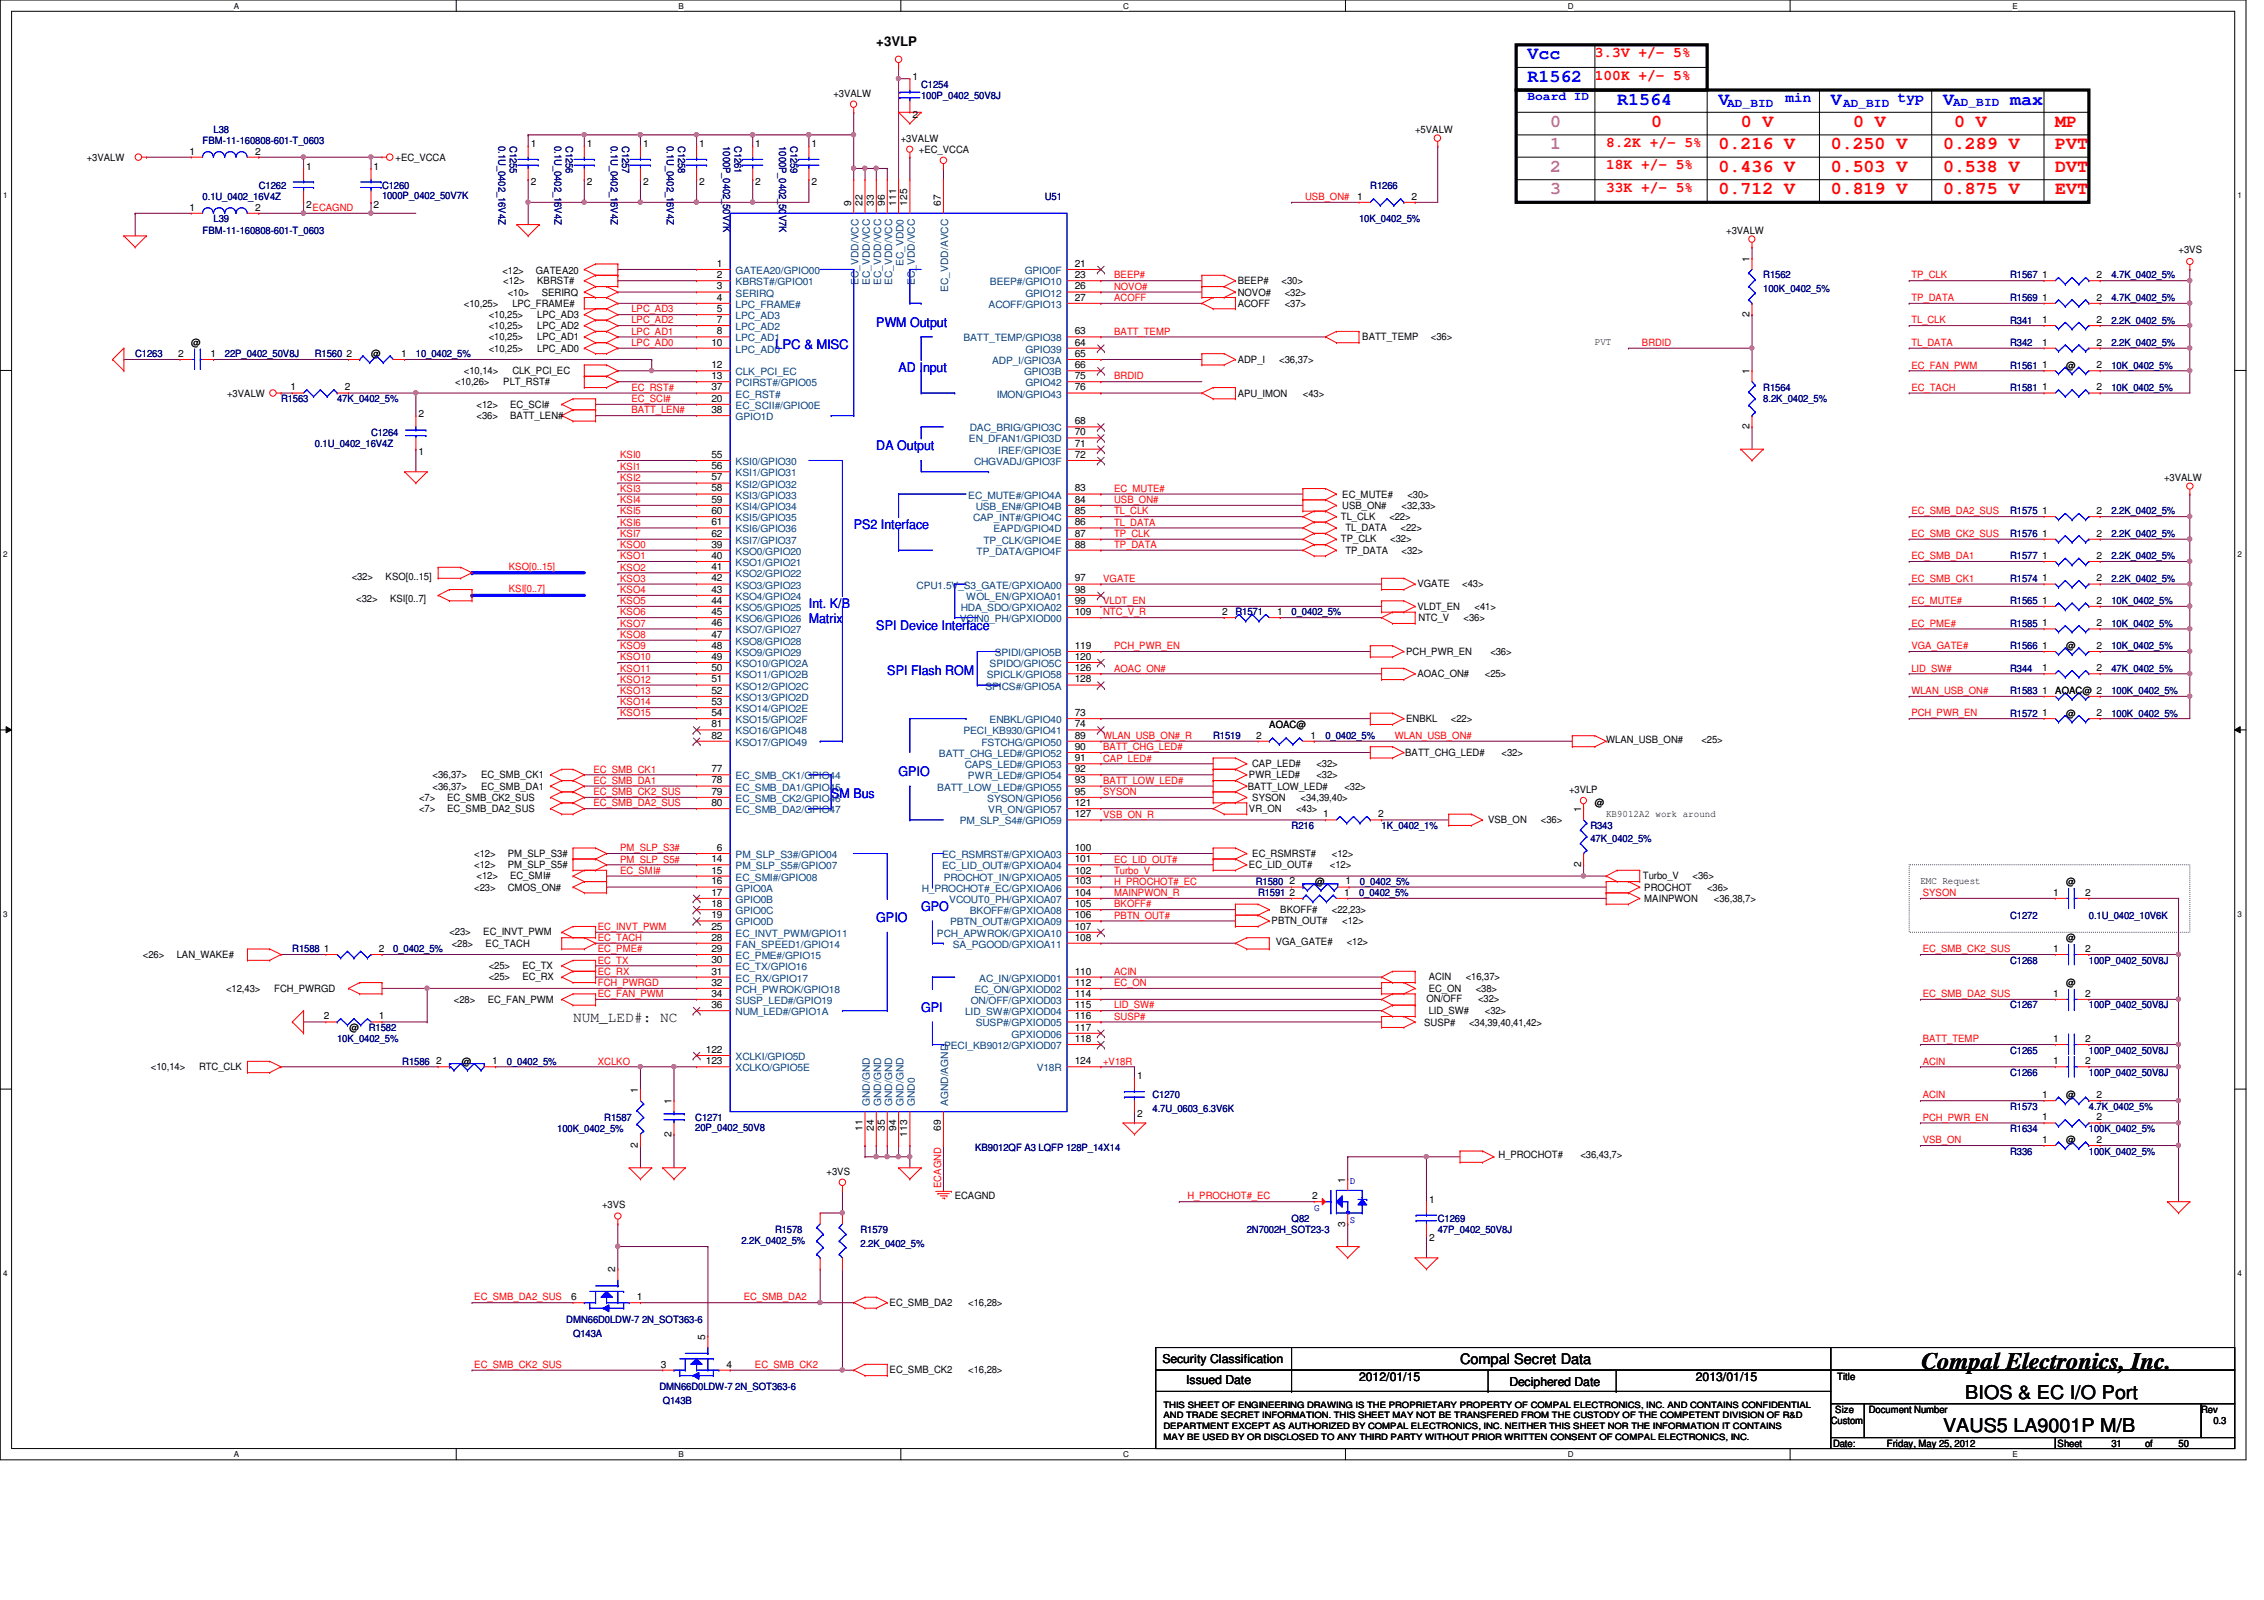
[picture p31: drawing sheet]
<svg xmlns="http://www.w3.org/2000/svg" width="297mm" height="210mm" viewBox="0 0 297 210" stroke-linecap="round" stroke-linejoin="round" font-family="sans-serif">
<defs><g id="words">
<text font-size="3.1" x="252.1" y="179.6">Compal Electronics, Inc.</text>
<g font-size="2.5">
<text x="257.8" y="183.5">BIOS &amp; EC I/O Port</text>
<text x="254.9" y="187.9">VAUS5 LA9001P M/B</text>
</g>
<g font-size="2.3" fill="#00f">
<text x="200.4" y="7.8">Vcc</text>
<text x="200.4" y="10.8">R1562</text>
<text x="212.2" y="13.7">R1564</text>
<text x="225.5" y="13.7">V</text>
<text x="240.2" y="13.7">V</text>
<text x="254.9" y="13.7">V</text>
<text x="263.7" y="13.7">max</text>
</g>
<g font-size="2.3" fill="#f0f">
<text x="203.4" y="16.6">0</text>
<text x="203.4" y="22.5">2</text>
<text x="203.4" y="19.6">1</text>
<text x="203.4" y="25.5">3</text>
</g>
<g font-size="2.3" fill="#f00">
<text x="216.6" y="16.6">0</text>
<text x="228.4" y="16.6">0 V</text>
<text x="243.1" y="16.6">0 V</text>
<text x="256.4" y="16.6">0 V</text>
<text x="269.7" y="16.6">MP</text>
<text x="225.5" y="22.5">0.436 V</text>
<text x="225.5" y="19.6">0.216 V</text>
<text x="240.2" y="19.6">0.250 V</text>
<text x="240.2" y="22.5">0.503 V</text>
<text x="254.9" y="22.5">0.538 V</text>
<text x="254.9" y="19.6">0.289 V</text>
<text x="269.7" y="22.5">DVT</text>
<text x="269.7" y="19.6">PVT</text>
<text x="225.5" y="25.5">0.712 V</text>
<text x="240.2" y="25.5">0.819 V</text>
<text x="254.9" y="25.5">0.875 V</text>
<text x="269.7" y="25.5">EVT</text>
</g>
<g font-size="1.9" fill="#f00">
<text x="209.3" y="10.5">100K +/- 5%</text>
<text x="209.3" y="7.5">3.3V +/- 5%</text>
<text x="210.7" y="19.3">8.2K +/- 5%</text>
<text x="210.7" y="22.2">18K +/- 5%</text>
<text x="210.7" y="25.2">33K +/- 5%</text>
</g>
<g font-size="1.9" fill="#00f">
<text x="234.3" y="13.4">min</text>
<text x="249" y="13.4">typ</text>
</g>
<g font-size="1.9">
<text x="75.2" y="134.1">NUM_LED#: NC</text>
<text x="191.6" y="178.9">Compal Secret Data</text>
</g>
<text font-size="1.7" x="115" y="6.1">+3VLP</text>
<g font-size="1.7" fill="#00f">
<text x="101.7" y="45.8">LPC &amp; MISC</text>
<text x="115" y="42.9">PWM Output</text>
<text x="117.9" y="48.8">AD Input</text>
<text x="115" y="59.1">DA Output</text>
<text x="112" y="69.4">PS2 Interface</text>
<text x="106.1" y="79.7">Int. K/B</text>
<text x="106.1" y="81.7">Matrix</text>
<text x="115" y="82.6">SPI Device Interface</text>
<text x="116.4" y="88.5">SPI Flash ROM</text>
<text x="117.9" y="101.8">GPIO</text>
<text x="109" y="104.7">SM Bus</text>
<text x="120.9" y="119.5">GPO</text>
<text x="115" y="120.9">GPIO</text>
<text x="120.9" y="132.7">GPI</text>
</g>
<g font-size="1.6" fill="#00f">
<text x="200.4" y="13.2">Board ID</text>
<text x="226.6" y="14">AD_BID</text>
<text x="241.8" y="14">AD_BID</text>
<text x="256.2" y="13.9">AD_BID</text>
</g>
<g font-size="1.6">
<text x="152.5" y="178.8">Security Classification</text>
<text x="155.6" y="181.6">Issued Date</text>
<text x="178.3" y="181.2">2012/01/15</text>
<text x="198" y="181.8">Deciphered Date</text>
<text x="222.5" y="181.2">2013/01/15</text>
</g>
<g font-size="1.3">
<text x="119.7" y="10.5">1</text>
<text x="109.3" y="12.7">+3VALW</text>
<text x="119.7" y="15.5">2</text>
<text x="185.7" y="17.4">+5VALW</text>
<text x="11.4" y="21.1">+3VALW</text>
<text x="24.8" y="20.3">1</text>
<text x="33.5" y="20.3">2</text>
<text x="40.2" y="22.3">1</text>
<text x="49" y="22.3">1</text>
<text x="51.9" y="21.1">+EC_VCCA</text>
<text x="69.6" y="19.3">1</text>
<text x="77" y="19.3">1</text>
<text x="84.4" y="19.3">1</text>
<text x="91.7" y="19.3">1</text>
<text x="99.1" y="19.3">1</text>
<text x="106.5" y="19.3">1</text>
<text x="118.2" y="18.6">+3VALW</text>
<text x="120.6" y="20.1">+EC_VCCA</text>
<text x="24.8" y="27.6">1</text>
<text x="33.5" y="27.6">2</text>
<text x="40.2" y="27.3">2</text>
<text x="49" y="27.3">2</text>
<text x="69.6" y="24.3">2</text>
<text x="77" y="24.3">2</text>
<text x="84.4" y="24.3">2</text>
<text x="91.7" y="24.3">2</text>
<text x="99.1" y="24.3">2</text>
<text x="106.5" y="24.3">2</text>
<text x="111.7" y="27" transform="rotate(-90 111.7 27)">9</text>
<text x="113.2" y="27" transform="rotate(-90 113.2 27)">22</text>
<text x="114.6" y="27" transform="rotate(-90 114.6 27)">33</text>
<text x="116.1" y="27" transform="rotate(-90 116.1 27)">96</text>
<text x="117.6" y="27" transform="rotate(-90 117.6 27)">111</text>
<text x="119" y="27" transform="rotate(-90 119 27)">125</text>
<text x="123.4" y="27" transform="rotate(-90 123.4 27)">67</text>
<text x="178.1" y="26.2">1</text>
<text x="185.2" y="26.2">2</text>
<text x="65.9" y="35.9">&lt;12&gt;</text>
<text x="70.3" y="35.9">GATEA20</text>
<text x="94.1" y="35">1</text>
<text x="141" y="35">21</text>
<text x="226.5" y="30.6">+3VALW</text>
<text x="229.5" y="34.3" transform="rotate(-90 229.5 34.3)">1</text>
<text x="285.8" y="33.1">+3VS</text>
<text x="60.9" y="40.2">&lt;10,25&gt;</text>
<text x="64.1" y="41.7">&lt;10,25&gt;</text>
<text x="66" y="37.3">&lt;12&gt;</text>
<text x="66.6" y="38.8">&lt;10&gt;</text>
<text x="67.2" y="40.2">LPC_FRAME#</text>
<text x="70.5" y="41.7">LPC_AD3</text>
<text x="70.5" y="37.3">KBRST#</text>
<text x="71.1" y="38.8">SERIRQ</text>
<text x="94.1" y="36.5">2</text>
<text x="94.1" y="38">3</text>
<text x="94.1" y="39.5">4</text>
<text x="94.1" y="40.9">5</text>
<text x="141" y="36.5">23</text>
<text x="141" y="38">26</text>
<text x="141" y="39.5">27</text>
<text x="162.4" y="40.2">ACOFF</text>
<text x="162.4" y="37.3">BEEP#</text>
<text x="162.4" y="38.8">NOVO#</text>
<text x="168.1" y="37.3">&lt;30&gt;</text>
<text x="168.6" y="40.2">&lt;37&gt;</text>
<text x="168.6" y="38.8">&lt;32&gt;</text>
<text x="229.5" y="41.6" transform="rotate(-90 229.5 41.6)">2</text>
<text x="267.9" y="39.5">1</text>
<text x="267.9" y="36.5">1</text>
<text x="275.1" y="39.5">2</text>
<text x="275.1" y="36.5">2</text>
<text x="23.4" y="46.8">2</text>
<text x="25.1" y="45.4">@</text>
<text x="27.6" y="46.8">1</text>
<text x="45.5" y="46.8">2</text>
<text x="48.7" y="46.9">@</text>
<text x="52.6" y="46.8">1</text>
<text x="64.1" y="43.2">&lt;10,25&gt;</text>
<text x="64.1" y="44.7">&lt;10,25&gt;</text>
<text x="64.1" y="46.1">&lt;10,25&gt;</text>
<text x="70.5" y="43.2">LPC_AD2</text>
<text x="70.5" y="44.7">LPC_AD1</text>
<text x="70.5" y="46.1">LPC_AD0</text>
<text x="93.3" y="45.3">10</text>
<text x="94.1" y="42.4">7</text>
<text x="94.1" y="43.9">8</text>
<text x="141" y="43.9">63</text>
<text x="141" y="45.3">64</text>
<text x="141" y="46.8">65</text>
<text x="162.4" y="47.6">ADP_I</text>
<text x="167.8" y="47.6">&lt;36,37&gt;</text>
<text x="178.7" y="44.7">BATT_TEMP</text>
<text x="187.7" y="44.7">&lt;36&gt;</text>
<text x="209.3" y="45.3">PVT</text>
<text x="267.9" y="42.4">1</text>
<text x="267.9" y="45.3">1</text>
<text x="275.1" y="42.4">2</text>
<text x="275.1" y="45.3">2</text>
<text x="29.8" y="52">+3VALW</text>
<text x="38.1" y="51.2">1</text>
<text x="45.3" y="51.2">2</text>
<text x="59.7" y="50.5">&lt;10,26&gt;</text>
<text x="60.9" y="49.1">&lt;10,14&gt;</text>
<text x="62.5" y="53.5">&lt;12&gt;</text>
<text x="66" y="50.5">PLT_RST#</text>
<text x="66.9" y="53.5">EC_SCI#</text>
<text x="67.2" y="49.1">CLK_PCI_EC</text>
<text x="93.3" y="48.3">12</text>
<text x="93.3" y="49.7">13</text>
<text x="93.3" y="52.7">20</text>
<text x="93.3" y="51.2">37</text>
<text x="141" y="48.3">66</text>
<text x="141" y="49.7">75</text>
<text x="141" y="51.2">76</text>
<text x="162.4" y="52">APU_IMON</text>
<text x="170.9" y="52">&lt;43&gt;</text>
<text x="229.5" y="49.1" transform="rotate(-90 229.5 49.1)">1</text>
<text x="267.9" y="48.3">1</text>
<text x="267.9" y="51.2">1</text>
<text x="271.1" y="48.3">@</text>
<text x="275.1" y="48.3">2</text>
<text x="275.1" y="51.2">2</text>
<text x="54.9" y="59.6">1</text>
<text x="54.9" y="54.7">2</text>
<text x="62.5" y="54.9">&lt;36&gt;</text>
<text x="66.9" y="54.9">BATT_LEN#</text>
<text x="93.3" y="54.2">38</text>
<text x="141" y="55.7">68</text>
<text x="141" y="57.1">70</text>
<text x="141" y="58.6">71</text>
<text x="229.5" y="56.3" transform="rotate(-90 229.5 56.3)">2</text>
<text x="93.3" y="60.1">55</text>
<text x="93.3" y="61.6">56</text>
<text x="93.3" y="63">57</text>
<text x="93.3" y="64.5">58</text>
<text x="93.3" y="66">59</text>
<text x="141" y="60.1">72</text>
<text x="141" y="64.5">83</text>
<text x="141" y="66">84</text>
<text x="176.1" y="65.3">EC_MUTE#</text>
<text x="184.7" y="65.3">&lt;30&gt;</text>
<text x="283.9" y="63.1">+3VALW</text>
<text x="93.3" y="71.8">39</text>
<text x="93.3" y="67.4">60</text>
<text x="93.3" y="68.9">61</text>
<text x="93.3" y="70.4">62</text>
<text x="141" y="67.4">85</text>
<text x="141" y="68.9">86</text>
<text x="141" y="70.4">87</text>
<text x="141" y="71.8">88</text>
<text x="175.9" y="71.2">TP_CLK</text>
<text x="175.9" y="68.2">TL_CLK</text>
<text x="176.1" y="66.8">USB_ON#</text>
<text x="176.5" y="69.7">TL_DATA</text>
<text x="182.3" y="68.2">&lt;22&gt;</text>
<text x="182.4" y="71.2">&lt;32&gt;</text>
<text x="183.8" y="69.7">&lt;22&gt;</text>
<text x="183.9" y="66.8">&lt;32,33&gt;</text>
<text x="267.9" y="70.4">1</text>
<text x="267.9" y="67.4">1</text>
<text x="275.1" y="70.4">2</text>
<text x="275.1" y="67.4">2</text>
<text x="46.1" y="76">&lt;32&gt;</text>
<text x="50.6" y="76">KSO[0..15]</text>
<text x="93.3" y="73.3">40</text>
<text x="93.3" y="74.8">41</text>
<text x="93.3" y="76.3">42</text>
<text x="93.3" y="77.8">43</text>
<text x="141" y="76.3">97</text>
<text x="141" y="77.8">98</text>
<text x="176.5" y="72.6">TP_DATA</text>
<text x="183.9" y="72.6">&lt;32&gt;</text>
<text x="186" y="77">VGATE</text>
<text x="191.9" y="77">&lt;43&gt;</text>
<text x="267.9" y="76.3">1</text>
<text x="267.9" y="73.3">1</text>
<text x="275.1" y="76.3">2</text>
<text x="275.1" y="73.3">2</text>
<text x="46.7" y="79">&lt;32&gt;</text>
<text x="51.2" y="79">KSI[0..7]</text>
<text x="93.3" y="79.2">44</text>
<text x="93.3" y="80.7">45</text>
<text x="93.3" y="82.2">46</text>
<text x="93.3" y="83.7">47</text>
<text x="141" y="79.2">99</text>
<text x="141" y="80.7">109</text>
<text x="160.4" y="80.7">2</text>
<text x="167.6" y="80.7">1</text>
<text x="186" y="80">VLDT_EN</text>
<text x="186.1" y="81.5">NTC_V</text>
<text x="192" y="81.5">&lt;36&gt;</text>
<text x="193.5" y="80">&lt;41&gt;</text>
<text x="267.9" y="79.2">1</text>
<text x="267.9" y="82.2">1</text>
<text x="275.1" y="79.2">2</text>
<text x="275.1" y="82.2">2</text>
<text x="93.3" y="85.1">48</text>
<text x="93.3" y="86.6">49</text>
<text x="93.3" y="88.1">50</text>
<text x="93.3" y="89.5">51</text>
<text x="141" y="85.1">119</text>
<text x="141" y="86.6">120</text>
<text x="141" y="88.1">126</text>
<text x="141" y="89.5">128</text>
<text x="184.5" y="85.9">PCH_PWR_EN</text>
<text x="186" y="88.9">AOAC_ON#</text>
<text x="194.8" y="88.9">&lt;25&gt;</text>
<text x="195.5" y="85.9">&lt;36&gt;</text>
<text x="267.9" y="85.1">1</text>
<text x="267.9" y="88.1">1</text>
<text x="271.1" y="85.2">@</text>
<text x="275.1" y="85.1">2</text>
<text x="275.1" y="88.1">2</text>
<text x="93.3" y="91">52</text>
<text x="93.3" y="92.5">53</text>
<text x="93.3" y="93.9">54</text>
<text x="93.3" y="95.4">81</text>
<text x="141" y="93.9">73</text>
<text x="141" y="95.4">74</text>
<text x="166.5" y="95.5">AOAC@</text>
<text x="184.5" y="94.7">ENBKL</text>
<text x="190.4" y="94.7">&lt;22&gt;</text>
<text x="267.9" y="93.9">1</text>
<text x="267.9" y="91">1</text>
<text x="269.7" y="91.1">AOAC@ 2</text>
<text x="271.1" y="94">@</text>
<text x="275.1" y="93.9">2</text>
<text x="93.3" y="101.3">77</text>
<text x="93.3" y="96.9">82</text>
<text x="141" y="96.9">89</text>
<text x="141" y="98.4">90</text>
<text x="141" y="99.9">91</text>
<text x="141" y="101.3">92</text>
<text x="164.3" y="100.6">CAP_LED#</text>
<text x="164.8" y="96.9">2</text>
<text x="172" y="96.9">1</text>
<text x="172.7" y="100.6">&lt;32&gt;</text>
<text x="184.4" y="99.1">BATT_CHG_LED#</text>
<text x="197" y="99.1">&lt;32&gt;</text>
<text x="210.7" y="97.5">WLAN_USB_ON#</text>
<text x="223.2" y="97.5">&lt;25&gt;</text>
<text x="55" y="106.5">&lt;7&gt;</text>
<text x="55" y="105.1">&lt;7&gt;</text>
<text x="56.8" y="102.1">&lt;36,37&gt;</text>
<text x="56.8" y="103.6">&lt;36,37&gt;</text>
<text x="58.7" y="106.5">EC_SMB_DA2_SUS</text>
<text x="58.7" y="105.1">EC_SMB_CK2_SUS</text>
<text x="63.1" y="102.1">EC_SMB_CK1</text>
<text x="63.1" y="103.6">EC_SMB_DA1</text>
<text x="93.3" y="102.8">78</text>
<text x="93.3" y="104.3">79</text>
<text x="93.3" y="105.7">80</text>
<text x="141" y="102.8">93</text>
<text x="141" y="104.3">95</text>
<text x="141" y="105.7">121</text>
<text x="141" y="107.2">127</text>
<text x="163.7" y="103.6">BATT_LOW_LED#</text>
<text x="163.9" y="106.5">VR_ON</text>
<text x="163.9" y="102.1">PWR_LED#</text>
<text x="164.3" y="105.1">SYSON</text>
<text x="170" y="106.5">&lt;43&gt;</text>
<text x="170.6" y="105.1">&lt;34,39,40&gt;</text>
<text x="172.7" y="102.1">&lt;32&gt;</text>
<text x="173.6" y="107.2">1</text>
<text x="176.4" y="103.6">&lt;32&gt;</text>
<text x="180.8" y="107.2">2</text>
<text x="195.2" y="108">VSB_ON</text>
<text x="202.2" y="108">&lt;36&gt;</text>
<text x="205.9" y="104">+3VLP</text>
<text x="207.4" y="106.6" transform="rotate(-90 207.4 106.6)">1</text>
<text x="209.3" y="105.8">@</text>
<text x="210.7" y="107.1">KB9012A2 work around</text>
<text x="62.2" y="112.4">&lt;12&gt;</text>
<text x="62.2" y="113.9">&lt;12&gt;</text>
<text x="66.6" y="112.4">PM_SLP_S3#</text>
<text x="66.6" y="113.9">PM_SLP_S5#</text>
<text x="93.3" y="113.1">14</text>
<text x="94.1" y="111.6">6</text>
<text x="141" y="111.6">100</text>
<text x="141" y="113.1">101</text>
<text x="163.9" y="113.9">EC_LID_OUT#</text>
<text x="164.3" y="112.4">EC_RSMRST#</text>
<text x="174.5" y="113.9">&lt;12&gt;</text>
<text x="174.7" y="112.4">&lt;12&gt;</text>
<text x="207.4" y="113.7" transform="rotate(-90 207.4 113.7)">2</text>
<text x="62.2" y="116.8">&lt;23&gt;</text>
<text x="62.5" y="115.4">&lt;12&gt;</text>
<text x="66.6" y="116.8">CMOS_ON#</text>
<text x="66.9" y="115.4">EC_SMI#</text>
<text x="93.3" y="114.6">15</text>
<text x="93.3" y="116">16</text>
<text x="93.3" y="117.5">17</text>
<text x="93.3" y="119">18</text>
<text x="141" y="114.6">102</text>
<text x="141" y="116">103</text>
<text x="141" y="117.5">104</text>
<text x="141" y="119">105</text>
<text x="168" y="119.8">BKOFF#</text>
<text x="169.2" y="117.5">2</text>
<text x="169.2" y="116">2</text>
<text x="172.5" y="116.1">@</text>
<text x="174.7" y="119.8">&lt;22,23&gt;</text>
<text x="176.4" y="117.5">1</text>
<text x="176.5" y="116">1</text>
<text x="215.6" y="115.4">Turbo_V</text>
<text x="215.7" y="116.8">PROCHOT</text>
<text x="215.7" y="118.3">MAINPWON</text>
<text x="222.1" y="115.4">&lt;36&gt;</text>
<text x="224" y="116.8">&lt;36&gt;</text>
<text x="224.9" y="118.3">&lt;36,38,7&gt;</text>
<text x="252" y="116">EMC Request</text>
<text x="269.4" y="117.5">1</text>
<text x="271.1" y="116.1">@</text>
<text x="273.6" y="117.5">2</text>
<text x="18.8" y="125.7">&lt;26&gt;</text>
<text x="23.2" y="125.7">LAN_WAKE#</text>
<text x="42.5" y="124.9">1</text>
<text x="49.7" y="124.9">2</text>
<text x="59" y="122.7">&lt;23&gt;</text>
<text x="59.3" y="124.2">&lt;28&gt;</text>
<text x="63.4" y="122.7">EC_INVT_PWM</text>
<text x="63.7" y="124.2">EC_TACH</text>
<text x="93.3" y="120.5">19</text>
<text x="93.3" y="122">25</text>
<text x="93.3" y="123.4">28</text>
<text x="93.3" y="124.9">29</text>
<text x="141" y="120.5">106</text>
<text x="141" y="122">107</text>
<text x="141" y="123.4">108</text>
<text x="166.8" y="121.2">PBTN_OUT#</text>
<text x="167.4" y="123.9">VGA_GATE#</text>
<text x="176.1" y="121.2">&lt;12&gt;</text>
<text x="176.7" y="123.9">&lt;12&gt;</text>
<text x="269.4" y="124.9">1</text>
<text x="271.1" y="123.5">@</text>
<text x="273.6" y="124.9">2</text>
<text x="29.7" y="130.1">&lt;12,43&gt;</text>
<text x="36" y="130.1">FCH_PWRGD</text>
<text x="59.6" y="131.6">&lt;28&gt;</text>
<text x="64" y="131.6">EC_FAN_PWM</text>
<text x="64.1" y="128.6">&lt;25&gt;</text>
<text x="64.1" y="127.2">&lt;25&gt;</text>
<text x="68.5" y="128.6">EC_RX</text>
<text x="68.5" y="127.2">EC_TX</text>
<text x="93.3" y="126.4">30</text>
<text x="93.3" y="127.8">31</text>
<text x="93.3" y="129.3">32</text>
<text x="93.3" y="130.8">34</text>
<text x="141" y="127.8">110</text>
<text x="141" y="129.3">112</text>
<text x="141" y="130.8">114</text>
<text x="187.2" y="131.4">ON/OFF</text>
<text x="187.4" y="128.6">ACIN</text>
<text x="187.4" y="130.1">EC_ON</text>
<text x="192.3" y="128.6">&lt;16,37&gt;</text>
<text x="193.6" y="130.1">&lt;38&gt;</text>
<text x="193.9" y="131.4">&lt;32&gt;</text>
<text x="269.4" y="130.8">1</text>
<text x="271.1" y="129.4">@</text>
<text x="273.6" y="130.8">2</text>
<text x="42.5" y="133.7">2</text>
<text x="45.8" y="135.3">@</text>
<text x="49.7" y="133.7">1</text>
<text x="93.3" y="132.2">36</text>
<text x="141" y="132.2">115</text>
<text x="141" y="133.7">116</text>
<text x="141" y="135.2">117</text>
<text x="141" y="136.7">118</text>
<text x="186.9" y="134.5">SUSP#</text>
<text x="187.4" y="133.1">LID_SW#</text>
<text x="192.7" y="134.5">&lt;34,39,40,41,42&gt;</text>
<text x="194.8" y="133.1">&lt;32&gt;</text>
<text x="269.4" y="136.7">1</text>
<text x="273.6" y="136.7">2</text>
<text x="19.8" y="140.4">&lt;10,14&gt;</text>
<text x="26.1" y="140.4">RTC_CLK</text>
<text x="57.2" y="139.6">2</text>
<text x="60.6" y="139.7">@</text>
<text x="64.6" y="139.6">1</text>
<text x="83.7" y="143.4" transform="rotate(-90 83.7 143.4)">1</text>
<text x="92.6" y="138.1">122</text>
<text x="92.6" y="139.6">123</text>
<text x="141" y="139.6">124</text>
<text x="149.2" y="141.6">1</text>
<text x="269.4" y="139.6">1</text>
<text x="273.6" y="139.6">2</text>
<text x="88.1" y="149.1" transform="rotate(-90 88.1 149.1)">2</text>
<text x="88.1" y="144.8" transform="rotate(-90 88.1 144.8)">1</text>
<text x="113.2" y="148.4" transform="rotate(-90 113.2 148.4)">11</text>
<text x="114.6" y="148.4" transform="rotate(-90 114.6 148.4)">24</text>
<text x="116.1" y="148.4" transform="rotate(-90 116.1 148.4)">35</text>
<text x="117.6" y="148.4" transform="rotate(-90 117.6 148.4)">94</text>
<text x="119" y="149.1" transform="rotate(-90 119 149.1)">113</text>
<text x="123.4" y="148.4" transform="rotate(-90 123.4 148.4)">69</text>
<text x="149.2" y="146.6">2</text>
<text x="267.9" y="144.1">1</text>
<text x="267.9" y="147">1</text>
<text x="267.9" y="149.9">1</text>
<text x="271.1" y="144.1">@</text>
<text x="271.1" y="150">@</text>
<text x="275.1" y="144.1">2</text>
<text x="275.1" y="147">2</text>
<text x="275.1" y="149.9">2</text>
<text x="83.7" y="150.6" transform="rotate(-90 83.7 150.6)">2</text>
<text x="108.5" y="154.1">+3VS</text>
<text x="176.5" y="155.2" transform="rotate(-90 176.5 155.2)">1</text>
<text x="196.6" y="151.9">H_PROCHOT#</text>
<text x="207.3" y="151.9">&lt;36,43,7&gt;</text>
<text x="79" y="158.5">+3VS</text>
<text x="125.3" y="157.4">ECAGND</text>
<text x="172.2" y="157.3">2</text>
<text x="176.5" y="160.9" transform="rotate(-90 176.5 160.9)">3</text>
<text x="187.5" y="157.8">1</text>
<text x="80.7" y="166.9" transform="rotate(-90 80.7 166.9)">2</text>
<text x="187.5" y="162.8">2</text>
<text x="74.9" y="170.6">6</text>
<text x="83.6" y="170.6">1</text>
<text x="116.7" y="171.4">EC_SMB_DA2</text>
<text x="127" y="171.4">&lt;16,28&gt;</text>
<text x="86.7" y="179.4">3</text>
<text x="92.5" y="175.8" transform="rotate(-90 92.5 175.8)">5</text>
<text x="95.3" y="179.4">4</text>
<text x="116.7" y="180.2">EC_SMB_CK2</text>
<text x="127" y="180.2">&lt;16,28&gt;</text>
<text x="240.8" y="185.3">Size</text>
<text x="241" y="181.1">Title</text>
<text x="245.2" y="185.3">Document Number</text>
<text x="288.8" y="185.3">Rev</text>
<text x="240.2" y="186.8">Custom</text>
<text x="240.5" y="189.8">Date:</text>
<text x="247.6" y="189.8">Friday, May 25, 2012</text>
<text x="270" y="189.8">Sheet</text>
<text x="277" y="189.8">31</text>
<text x="281.4" y="189.8">of</text>
<text x="285.8" y="189.8">50</text>
<text x="290.4" y="186.8">0.3</text>
</g>
<g font-size="1.3" fill="#000080">
<text x="120.9" y="11.5">C1254</text>
<text x="28" y="17.4">L38</text>
<text x="120.9" y="13">100P_0402_50V8J</text>
<text x="26.6" y="18.9">FBM-11-160808-601-T_0603</text>
<text x="65.4" y="19.2" transform="rotate(90 65.4 19.2)">0.1U_0402_16V4Z</text>
<text x="66.9" y="19.2" transform="rotate(90 66.9 19.2)">C1255</text>
<text x="72.8" y="19.2" transform="rotate(90 72.8 19.2)">0.1U_0402_16V4Z</text>
<text x="74.2" y="19.2" transform="rotate(90 74.2 19.2)">C1256</text>
<text x="80.1" y="19.2" transform="rotate(90 80.1 19.2)">0.1U_0402_16V4Z</text>
<text x="81.6" y="19.2" transform="rotate(90 81.6 19.2)">C1257</text>
<text x="87.5" y="19.2" transform="rotate(90 87.5 19.2)">0.1U_0402_16V4Z</text>
<text x="89" y="19.2" transform="rotate(90 89 19.2)">C1258</text>
<text x="94.9" y="19.2" transform="rotate(90 94.9 19.2)">1000P_0402_50V7K</text>
<text x="96.3" y="19.2" transform="rotate(90 96.3 19.2)">C1261</text>
<text x="102.2" y="19.2" transform="rotate(90 102.2 19.2)">1000P_0402_50V7K</text>
<text x="103.7" y="19.2" transform="rotate(90 103.7 19.2)">C1259</text>
<text x="26.6" y="26.2">0.1U_0402_16V4Z</text>
<text x="28" y="29.2">L39</text>
<text x="33.9" y="24.8">C1262</text>
<text x="50.1" y="24.8">C1260</text>
<text x="50.1" y="26.1">1000P_0402_50V7K</text>
<text x="137.1" y="26.2">U51</text>
<text x="178.3" y="29.2">10K_0402_5%</text>
<text x="179.8" y="24.8">R1266</text>
<text x="26.6" y="30.6">FBM-11-160808-601-T_0603</text>
<text x="231.3" y="36.5">R1562</text>
<text x="231.3" y="38.3">100K_0402_5%</text>
<text x="263.7" y="39.5">R1569</text>
<text x="263.7" y="36.5">R1567</text>
<text x="277" y="39.5">4.7K_0402_5%</text>
<text x="277" y="36.5">4.7K_0402_5%</text>
<text x="17.7" y="46.9">C1263</text>
<text x="29.5" y="46.9">22P_0402_50V8J</text>
<text x="41.3" y="46.9">R1560</text>
<text x="54.6" y="46.9">10_0402_5%</text>
<text x="263.7" y="42.5">R341</text>
<text x="263.7" y="45.4">R342</text>
<text x="277" y="42.5">2.2K_0402_5%</text>
<text x="277" y="45.4">2.2K_0402_5%</text>
<text x="36.9" y="52.7">R1563</text>
<text x="44.2" y="52.7">47K_0402_5%</text>
<text x="231.3" y="51.3">R1564</text>
<text x="231.3" y="52.7">8.2K_0402_5%</text>
<text x="263.7" y="48.3">R1561</text>
<text x="263.7" y="51.3">R1581</text>
<text x="277" y="48.3">10K_0402_5%</text>
<text x="277" y="51.3">10K_0402_5%</text>
<text x="41.3" y="58.6">0.1U_0402_16V4Z</text>
<text x="48.7" y="57.2">C1264</text>
<text x="263.7" y="70.4">R1576</text>
<text x="263.7" y="67.5">R1575</text>
<text x="277" y="70.4">2.2K_0402_5%</text>
<text x="277" y="67.5">2.2K_0402_5%</text>
<text x="263.7" y="76.3">R1574</text>
<text x="263.7" y="73.4">R1577</text>
<text x="277" y="76.3">2.2K_0402_5%</text>
<text x="277" y="73.4">2.2K_0402_5%</text>
<text x="162.1" y="80.7">R1571</text>
<text x="169.5" y="80.7">0_0402_5%</text>
<text x="263.7" y="79.3">R1565</text>
<text x="263.7" y="82.2">R1585</text>
<text x="277" y="79.3">10K_0402_5%</text>
<text x="277" y="82.2">10K_0402_5%</text>
<text x="263.7" y="85.2">R1566</text>
<text x="263.7" y="88.1">R344</text>
<text x="277" y="88.1">47K_0402_5%</text>
<text x="277" y="85.2">10K_0402_5%</text>
<text x="263.7" y="94">R1572</text>
<text x="263.7" y="91.1">R1583</text>
<text x="277" y="94">100K_0402_5%</text>
<text x="277" y="91.1">100K_0402_5%</text>
<text x="159.2" y="96.9">R1519</text>
<text x="173.9" y="96.9">0_0402_5%</text>
<text x="169.5" y="108.8">R216</text>
<text x="181.3" y="108.8">1K_0402_1%</text>
<text x="208.7" y="108.8">R343</text>
<text x="208.7" y="110.5">47K_0402_5%</text>
<text x="164.8" y="116.1">R1580</text>
<text x="165.1" y="117.6">R1591</text>
<text x="178.3" y="117.6">0_0402_5%</text>
<text x="178.4" y="116.1">0_0402_5%</text>
<text x="38.4" y="124.9">R1588</text>
<text x="51.6" y="124.9">0_0402_5%</text>
<text x="263.7" y="120.5">C1272</text>
<text x="274.1" y="120.5">0.1U_0402_10V6K</text>
<text x="263.7" y="126.4">C1268</text>
<text x="274.1" y="126.4">100P_0402_50V8J</text>
<text x="44.2" y="136.7">10K_0402_5%</text>
<text x="48.4" y="135.3">R1582</text>
<text x="263.7" y="132.3">C1267</text>
<text x="274.1" y="132.3">100P_0402_50V8J</text>
<text x="52.8" y="139.7">R1586</text>
<text x="66.5" y="139.7">0_0402_5%</text>
<text x="263.7" y="141.1">C1266</text>
<text x="263.7" y="138.2">C1265</text>
<text x="274.1" y="141.1">100P_0402_50V8J</text>
<text x="274.1" y="138.2">100P_0402_50V8J</text>
<text x="73.1" y="148.5">100K_0402_5%</text>
<text x="79.3" y="147">R1587</text>
<text x="91.2" y="147">C1271</text>
<text x="91.2" y="148.4">20P_0402_50V8</text>
<text x="151.2" y="144.1">C1270</text>
<text x="151.2" y="145.9">4.7U_0603_6.3V6K</text>
<text x="263.7" y="145.6">R1573</text>
<text x="263.7" y="148.5">R1634</text>
<text x="274.1" y="145.6">4.7K_0402_5%</text>
<text x="274.1" y="148.5">100K_0402_5%</text>
<text x="127.9" y="151">KB9012QF A3 LQFP 128P_14X14</text>
<text x="263.7" y="151.5">R336</text>
<text x="274.1" y="151.5">100K_0402_5%</text>
<text x="101.7" y="161.8">R1578</text>
<text x="112.9" y="161.8">R1579</text>
<text x="163.6" y="161.8">2N7002H_SOT23-3</text>
<text x="169.5" y="160.3">Q82</text>
<text x="188.6" y="160.3">C1269</text>
<text x="188.6" y="161.8">47P_0402_50V8J</text>
<text x="97.3" y="163.2">2.2K_0402_5%</text>
<text x="112.9" y="163.5">2.2K_0402_5%</text>
<text x="74.3" y="173.6">DMN66D0LDW-7 2N_SOT363-6</text>
<text x="75.2" y="175.3">Q143A</text>
<text x="86.5" y="182.4">DMN66D0LDW-7 2N_SOT363-6</text>
<text x="86.9" y="184.1">Q143B</text>
</g>
<g font-size="1.3" fill="#f00">
<text x="41" y="27.7">ECAGND</text>
<text x="171.2" y="26.2">USB_ON#</text>
<text x="82.8" y="41">LPC_AD3</text>
<text x="146.2" y="39.5">ACOFF</text>
<text x="146.2" y="38">NOVO#</text>
<text x="146.2" y="36.5">BEEP#</text>
<text x="250.8" y="39.5">TP_DATA</text>
<text x="250.8" y="36.5">TP_CLK</text>
<text x="82.8" y="42.4">LPC_AD2</text>
<text x="82.8" y="43.9">LPC_AD1</text>
<text x="82.8" y="45.4">LPC_AD0</text>
<text x="146.2" y="43.9">BATT_TEMP</text>
<text x="215.4" y="45.4">BRDID</text>
<text x="250.8" y="45.4">TL_DATA</text>
<text x="250.8" y="42.4">TL_CLK</text>
<text x="82.8" y="51.3">EC_RST#</text>
<text x="82.8" y="52.7">EC_SCI#</text>
<text x="146.2" y="49.8">BRDID</text>
<text x="250.8" y="48.3">EC_FAN_PWM</text>
<text x="250.8" y="51.3">EC_TACH</text>
<text x="82.8" y="54.2">BATT_LEN#</text>
<text x="81.4" y="60.1">KSI0</text>
<text x="81.4" y="63.1">KSI2</text>
<text x="81.4" y="66">KSI4</text>
<text x="81.4" y="61.6">KSI1</text>
<text x="81.4" y="64.5">KSI3</text>
<text x="146.2" y="66">USB_ON#</text>
<text x="146.2" y="64.5">EC_MUTE#</text>
<text x="81.4" y="71.9">KSO0</text>
<text x="81.4" y="67.5">KSI5</text>
<text x="81.4" y="69">KSI6</text>
<text x="81.4" y="70.4">KSI7</text>
<text x="146.2" y="70.4">TP_CLK</text>
<text x="146.2" y="71.9">TP_DATA</text>
<text x="146.2" y="67.5">TL_CLK</text>
<text x="146.2" y="69">TL_DATA</text>
<text x="250.8" y="70.4">EC_SMB_CK2_SUS</text>
<text x="250.8" y="67.5">EC_SMB_DA2_SUS</text>
<text x="66.8" y="74.7">KSO[0..15]</text>
<text x="66.8" y="77.7">KSI[0..7]</text>
<text x="81.4" y="74.8">KSO2</text>
<text x="81.4" y="77.8">KSO4</text>
<text x="81.4" y="76.3">KSO3</text>
<text x="81.4" y="73.4">KSO1</text>
<text x="144.7" y="76.3">VGATE</text>
<text x="250.8" y="76.3">EC_SMB_CK1</text>
<text x="250.8" y="73.4">EC_SMB_DA1</text>
<text x="81.4" y="83.7">KSO8</text>
<text x="81.4" y="82.2">KSO7</text>
<text x="81.4" y="80.7">KSO6</text>
<text x="81.4" y="79.2">KSO5</text>
<text x="144.7" y="80.7">NTC_V_R</text>
<text x="144.7" y="79.2">VLDT_EN</text>
<text x="250.8" y="82.2">EC_PME#</text>
<text x="250.8" y="79.2">EC_MUTE#</text>
<text x="81.4" y="85.2">KSO9</text>
<text x="81.4" y="86.6">KSO10</text>
<text x="81.4" y="89.6">KSO12</text>
<text x="81.4" y="88.1">KSO11</text>
<text x="146.2" y="88.1">AOAC_ON#</text>
<text x="146.2" y="85.2">PCH_PWR_EN</text>
<text x="250.8" y="85.2">VGA_GATE#</text>
<text x="250.8" y="88.1">LID_SW#</text>
<text x="81.4" y="91.1">KSO13</text>
<text x="81.4" y="92.5">KSO14</text>
<text x="81.4" y="94">KSO15</text>
<text x="250.8" y="91.1">WLAN_USB_ON#</text>
<text x="250.8" y="94">PCH_PWR_EN</text>
<text x="77.8" y="101.3">EC_SMB_CK1</text>
<text x="144.7" y="98.4">BATT_CHG_LED#</text>
<text x="144.7" y="99.9">CAP_LED#</text>
<text x="144.7" y="96.9">WLAN_USB_ON#_R</text>
<text x="183" y="96.9">WLAN_USB_ON#</text>
<text x="77.8" y="105.8">EC_SMB_DA2_SUS</text>
<text x="77.8" y="102.8">EC_SMB_DA1</text>
<text x="77.8" y="104.3">EC_SMB_CK2_SUS</text>
<text x="144.7" y="104.3">SYSON</text>
<text x="144.7" y="102.8">BATT_LOW_LED#</text>
<text x="144.7" y="107.3">VSB_ON_R</text>
<text x="81.4" y="111.7">PM_SLP_S3#</text>
<text x="81.4" y="113.2">PM_SLP_S5#</text>
<text x="146.2" y="113.2">EC_LID_OUT#</text>
<text x="81.4" y="114.6">EC_SMI#</text>
<text x="146.2" y="114.6">Turbo_V</text>
<text x="146.2" y="116.1">H_PROCHOT#_EC</text>
<text x="146.2" y="117.6">MAINPWON_R</text>
<text x="146.2" y="119">BKOFF#</text>
<text x="252.3" y="117.6">SYSON</text>
<text x="78.4" y="123.4">EC_TACH</text>
<text x="78.4" y="122">EC_INVT_PWM</text>
<text x="78.4" y="124.9">EC_PME#</text>
<text x="146.2" y="120.5">PBTN_OUT#</text>
<text x="252.3" y="124.9">EC_SMB_CK2_SUS</text>
<text x="78.4" y="130.8">EC_FAN_PWM</text>
<text x="78.4" y="126.4">EC_TX</text>
<text x="78.4" y="127.9">EC_RX</text>
<text x="78.4" y="129.4">FCH_PWRGD</text>
<text x="146.2" y="129.4">EC_ON</text>
<text x="146.2" y="127.9">ACIN</text>
<text x="252.3" y="130.8">EC_SMB_DA2_SUS</text>
<text x="146.2" y="132.3">LID_SW#</text>
<text x="146.2" y="133.8">SUSP#</text>
<text x="252.3" y="136.7">BATT_TEMP</text>
<text x="78.4" y="139.7">XCLKO</text>
<text x="144.7" y="139.7">+V18R</text>
<text x="252.3" y="139.7">ACIN</text>
<text x="252.3" y="144.1">ACIN</text>
<text x="252.3" y="147">PCH_PWR_EN</text>
<text x="252.3" y="150">VSB_ON</text>
<text x="123.5" y="155.9" transform="rotate(-90 123.5 155.9)">ECAGND</text>
<text x="155.8" y="157.4">H_PROCHOT#_EC</text>
<text x="62.2" y="170.6">EC_SMB_DA2_SUS</text>
<text x="97.6" y="170.6">EC_SMB_DA2</text>
<text x="62.2" y="179.5">EC_SMB_CK2_SUS</text>
<text x="99.1" y="179.5">EC_SMB_CK2</text>
</g>
<g font-size="1.3" fill="#004080">
<text x="96.5" y="35.9">GATEA20/GPIO00</text>
<text x="118.5" y="34.9" transform="rotate(-90 118.5 34.9)">EC_VDD0</text>
<text x="134.4" y="35.9">GPIO0F</text>
<text x="96.5" y="37.4">KBRST#/GPIO01</text>
<text x="96.5" y="38.9">SERIRQ</text>
<text x="96.5" y="40.4">LPC_FRAME#</text>
<text x="96.5" y="41.9">LPC_AD3</text>
<text x="112.6" y="37.4" transform="rotate(-90 112.6 37.4)">EC_VDD/VCC</text>
<text x="114.1" y="37.4" transform="rotate(-90 114.1 37.4)">EC_VDD/VCC</text>
<text x="115.6" y="37.4" transform="rotate(-90 115.6 37.4)">EC_VDD/VCC</text>
<text x="117" y="37.4" transform="rotate(-90 117 37.4)">EC_VDD/VCC</text>
<text x="120" y="37.4" transform="rotate(-90 120 37.4)">EC_VDD/VCC</text>
<text x="124.4" y="38.3" transform="rotate(-90 124.4 38.3)">EC_VDD/AVCC</text>
<text x="129.7" y="40.4">ACOFF/GPIO13</text>
<text x="129.9" y="37.4">BEEP#/GPIO10</text>
<text x="134.5" y="38.9">GPIO12</text>
<text x="96.5" y="43.3">LPC_AD2</text>
<text x="96.5" y="44.8">LPC_AD1</text>
<text x="96.5" y="46.3">LPC_AD0</text>
<text x="126.4" y="44.8">BATT_TEMP/GPIO38</text>
<text x="130.2" y="47.8">ADP_I/GPIO3A</text>
<text x="134.5" y="46.3">GPIO39</text>
<text x="96.5" y="49.2">CLK_PCI_EC</text>
<text x="96.5" y="50.7">PCIRST#/GPIO05</text>
<text x="96.5" y="53.6">EC_SCII#/GPIO0E</text>
<text x="96.5" y="52.2">EC_RST#</text>
<text x="130.8" y="52.2">IMON/GPIO43</text>
<text x="134.4" y="49.2">GPIO3B</text>
<text x="134.5" y="50.7">GPIO42</text>
<text x="96.5" y="55.1">GPIO1D</text>
<text x="127.1" y="58">EN_DFAN1/GPIO3D</text>
<text x="127.3" y="56.6">DAC_BRIG/GPIO3C</text>
<text x="131" y="59.5">IREF/GPIO3E</text>
<text x="96.5" y="61">KSI0/GPIO30</text>
<text x="96.5" y="62.5">KSI1/GPIO31</text>
<text x="96.5" y="64">KSI2/GPIO32</text>
<text x="96.5" y="65.4">KSI3/GPIO33</text>
<text x="127" y="65.4">EC_MUTE#/GPIO4A</text>
<text x="127.8" y="61">CHGVADJ/GPIO3F</text>
<text x="96.5" y="66.9">KSI4/GPIO34</text>
<text x="96.5" y="68.4">KSI5/GPIO35</text>
<text x="96.5" y="69.8">KSI6/GPIO36</text>
<text x="96.5" y="71.3">KSI7/GPIO37</text>
<text x="127.7" y="68.4">CAP_INT#/GPIO4C</text>
<text x="128" y="66.9">USB_EN#/GPIO4B</text>
<text x="129" y="71.3">TP_CLK/GPIO4E</text>
<text x="130.3" y="69.8">EAPD/GPIO4D</text>
<text x="96.5" y="72.8">KSO0/GPIO20</text>
<text x="96.5" y="74.3">KSO1/GPIO21</text>
<text x="96.5" y="75.7">KSO2/GPIO22</text>
<text x="96.5" y="77.2">KSO3/GPIO23</text>
<text x="120.3" y="77.2">CPU1.5V_S3_GATE/GPXIOA00</text>
<text x="128.1" y="72.8">TP_DATA/GPIO4F</text>
<text x="96.5" y="78.7">KSO4/GPIO24</text>
<text x="96.5" y="80.1">KSO5/GPIO25</text>
<text x="96.5" y="81.6">KSO6/GPIO26</text>
<text x="96.5" y="83.1">KSO7/GPIO27</text>
<text x="125.9" y="81.6">VCIN0_PH/GPXIOD00</text>
<text x="126.1" y="80.1">HDA_SDO/GPXIOA02</text>
<text x="126.7" y="78.7">WOL_EN/GPXIOA01</text>
<text x="96.5" y="84.6">KSO8/GPIO28</text>
<text x="96.5" y="86.1">KSO9/GPIO29</text>
<text x="96.5" y="87.5">KSO10/GPIO2A</text>
<text x="96.5" y="89">KSO11/GPIO2B</text>
<text x="129.5" y="89">SPICLK/GPIO58</text>
<text x="129.8" y="87.5">SPIDO/GPIO5C</text>
<text x="130.5" y="86.1">SPIDI/GPIO5B</text>
<text x="96.5" y="90.5">KSO12/GPIO2C</text>
<text x="96.5" y="91.9">KSO13/GPIO2D</text>
<text x="96.5" y="93.4">KSO14/GPIO2E</text>
<text x="96.5" y="94.9">KSO15/GPIO2F</text>
<text x="129.3" y="90.5">SPICS#/GPIO5A</text>
<text x="129.8" y="94.9">ENBKL/GPIO40</text>
<text x="96.5" y="96.4">KSO16/GPIO48</text>
<text x="96.5" y="97.8">KSO17/GPIO49</text>
<text x="123.2" y="99.3">BATT_CHG_LED#/GPIO52</text>
<text x="126.4" y="96.4">PECI_KB930/GPIO41</text>
<text x="126.6" y="100.8">CAPS_LED#/GPIO53</text>
<text x="128.8" y="97.8">FSTCHG/GPIO50</text>
<text x="96.5" y="102.2">EC_SMB_CK1/GPIO44</text>
<text x="96.5" y="103.7">EC_SMB_DA1/GPIO45</text>
<text x="96.5" y="105.2">EC_SMB_CK2/GPIO46</text>
<text x="96.5" y="106.7">EC_SMB_DA2/GPIO47</text>
<text x="123" y="103.7">BATT_LOW_LED#/GPIO55</text>
<text x="127" y="102.2">PWR_LED#/GPIO54</text>
<text x="129.5" y="105.2">SYSON/GPIO56</text>
<text x="129.7" y="106.7">VR_ON/GPIO57</text>
<text x="96.5" y="112.6">PM_SLP_S3#/GPIO04</text>
<text x="123.6" y="112.6">EC_RSMRST#/GPXIOA03</text>
<text x="125.9" y="108.2">PM_SLP_S4#/GPIO59</text>
<text x="96.5" y="114">PM_SLP_S5#/GPIO07</text>
<text x="96.5" y="115.5">EC_SMI#/GPIO08</text>
<text x="96.5" y="117">GPIO0A</text>
<text x="96.5" y="118.4">GPIO0B</text>
<text x="96.5" y="119.9">GPIO0C</text>
<text x="120.9" y="117">H_PROCHOT#_EC/GPXIOA06</text>
<text x="123.6" y="114">EC_LID_OUT#/GPXIOA04</text>
<text x="123.8" y="115.5">PROCHOT_IN/GPXIOA05</text>
<text x="124.5" y="118.4">VCOUT0_PH/GPXIOA07</text>
<text x="127.3" y="119.9">BKOFF#/GPXIOA08</text>
<text x="96.5" y="121.4">GPIO0D</text>
<text x="96.5" y="122.9">EC_INVT_PWM/GPIO11</text>
<text x="96.5" y="124.3">FAN_SPEED1/GPIO14</text>
<text x="96.5" y="125.8">EC_PME#/GPIO15</text>
<text x="122.9" y="122.9">PCH_APWROK/GPXIOA10</text>
<text x="124.7" y="121.4">PBTN_OUT#/GPXIOA09</text>
<text x="125" y="124.3">SA_PGOOD/GPXIOA11</text>
<text x="96.5" y="127.3">EC_TX/GPIO16</text>
<text x="96.5" y="128.8">EC_RX/GPIO17</text>
<text x="96.5" y="130.3">PCH_PWROK/GPIO18</text>
<text x="96.5" y="131.7">SUSP_LED#/GPIO19</text>
<text x="127.4" y="131.7">ON/OFF/GPXIOD03</text>
<text x="127.8" y="130.3">EC_ON/GPXIOD02</text>
<text x="128.5" y="128.8">AC_IN/GPXIOD01</text>
<text x="96.5" y="133.2">NUM_LED#/GPIO1A</text>
<text x="123.9" y="137.6">PECI_KB9012/GPXIOD07</text>
<text x="126.6" y="133.2">LID_SW#/GPXIOD04</text>
<text x="128" y="134.7">SUSP#/GPXIOD05</text>
<text x="132.7" y="136.1">GPXIOD06</text>
<text x="96.5" y="139.1">XCLKI/GPIO5D</text>
<text x="96.5" y="140.5">XCLKO/GPIO5E</text>
<text x="136" y="140.5">V18R</text>
<text x="114.1" y="145.1" transform="rotate(-90 114.1 145.1)">GND/GND</text>
<text x="115.6" y="145.1" transform="rotate(-90 115.6 145.1)">GND/GND</text>
<text x="117" y="145.1" transform="rotate(-90 117 145.1)">GND/GND</text>
<text x="118.5" y="145.1" transform="rotate(-90 118.5 145.1)">GND/GND</text>
<text x="120" y="145.1" transform="rotate(-90 120 145.1)">GND0</text>
<text x="124.4" y="145.1" transform="rotate(-90 124.4 145.1)">AGND/AGND</text>
</g>
<g font-size="1.3" fill="#00f">
<text x="177.1" y="155.3">D</text>
<text x="172.4" y="158.8">G</text>
<text x="177.1" y="160.5">S</text>
</g>
<g font-size="1.1">
<text x="30.7" y="1.1">A</text>
<text x="89" y="1.1">B</text>
<text x="147.4" y="1.1">C</text>
<text x="205.7" y="1.1">D</text>
<text x="264" y="1.1">E</text>
<text x=".4" y="26">1</text>
<text x="293.6" y="26">1</text>
<text x=".4" y="73.1">2</text>
<text x="293.6" y="73.1">2</text>
<text x=".4" y="120.3">3</text>
<text x="293.6" y="120.3">3</text>
<text x=".4" y="167.4">4</text>
<text x="293.6" y="167.4">4</text>
<text x="152.7" y="184.7">THIS SHEET OF ENGINEERING DRAWING IS THE PROPRIETARY PROPERTY OF COMPAL ELECTRONICS, INC. AND CONTAINS CONFIDENTIAL</text>
<text x="30.7" y="191.2">A</text>
<text x="89" y="191.2">B</text>
<text x="147.4" y="191.2">C</text>
<text x="152.6" y="188.8">MAY BE USED BY OR DISCLOSED TO ANY THIRD PARTY WITHOUT PRIOR WRITTEN CONSENT OF COMPAL ELECTRONICS, INC.</text>
<text x="152.7" y="187.5">DEPARTMENT EXCEPT AS AUTHORIZED BY COMPAL ELECTRONICS, INC. NEITHER THIS SHEET NOR THE INFORMATION IT CONTAINS</text>
<text x="152.7" y="186.1">AND TRADE SECRET INFORMATION. THIS SHEET MAY NOT BE TRANSFERED FROM THE CUSTODY OF THE COMPETENT DIVISION OF R&amp;D</text>
<text x="205.7" y="191.2">D</text>
<text x="264" y="191.2">E</text>
</g>
</g></defs>
<path d="M0 0h294.7v191.5h-294.7zM1.5 1.5h291.7v188.5h-291.7z" fill="none" stroke="#000" stroke-width=".13"/>
<g fill="#fff">
<path d="M30.7 .2h.7v1.2h-.7z"/>
<path d="M30.7 190.2h.7v1.2h-.7z"/>
</g>
<path d="M59.9 0v1.5M59.9 190v1.5" fill="none" stroke="#000" stroke-width=".13"/>
<g fill="#fff">
<path d="M89 .2h.7v1.2h-.7z"/>
<path d="M89 190.2h.7v1.2h-.7z"/>
</g>
<path d="M118.2 0v1.5M118.2 190v1.5" fill="none" stroke="#000" stroke-width=".13"/>
<g fill="#fff">
<path d="M147.4 .2h.7v1.2h-.7z"/>
<path d="M147.4 190.2h.7v1.2h-.7z"/>
</g>
<path d="M176.5 0v1.5M176.5 190v1.5" fill="none" stroke="#000" stroke-width=".13"/>
<g fill="#fff">
<path d="M205.7 .2h.8v1.2h-.8z"/>
<path d="M205.7 190.2h.8v1.2h-.8z"/>
</g>
<path d="M234.9 0v1.5M234.9 190v1.5" fill="none" stroke="#000" stroke-width=".13"/>
<g fill="#fff">
<path d="M264 .2h.7v1.2h-.7z"/>
<path d="M264 190.2h.7v1.2h-.7z"/>
<path d="M.4 25h.6v1.2h-.6z"/>
<path d="M293.6 25h.6v1.2h-.6z"/>
<path d="M.4 72.1h.6v1.2h-.6z"/>
<path d="M293.6 72.1h.6v1.2h-.6z"/>
</g>
<path d="M0 48.6h1.5M293.2 48.6h1.5" fill="none" stroke="#000" stroke-width=".13"/>
<g fill="#fff">
<path d="M.4 119.3h.6v1.2h-.6z"/>
<path d="M293.6 119.3h.6v1.2h-.6z"/>
</g>
<path d="M0 95.8h1.5M.8 95.3l.7 .5-.7 .3zM293.2 95.8l.7-.5v.8zM293.2 95.8h1.5" fill="none" stroke="#000" stroke-width=".13"/>
<path d="M.8 95.3l.7 .5-.7 .3zM293.2 95.8l.7-.5v.8z" fill="#000"/>
<g fill="#fff">
<path d="M.4 166.4h.6v1.2h-.6z"/>
<path d="M293.6 166.4h.6v1.2h-.6z"/>
</g>
<g fill="none" stroke="#000" stroke-width=".13">
<path d="M198.9 8.8h25.1M198.9 14.7h75.2M198.9 17.7h75.2M209.2 5.9h.1M209.2 5.9v20.6M224 8.8h.1M224 11.8v14.7M238.7 11.8h.1M238.7 11.8v14.7M253.4 11.8h.1M253.4 11.8v14.7M268.2 11.8v14.7"/>
<path d="M274.1 14.7h.1M274.1 17.7h.1M198.9 23.6h75.2M198.9 20.6h75.2M224 26.5h.1M268.2 26.5h.1M274.1 23.6h.1M274.1 20.6h.1M0 142.9h1.5M293.2 142.9h1.5"/>
</g>
<path d="M198.9 11.8h75.2v14.7h-75.2zM198.9 5.9h25.1v5.9h-25.1z" fill="none" stroke="#000" stroke-width=".42"/>
<path d="M250.5 113.5h36.8v8.8h-36.8z" fill="none" stroke="#000" stroke-width=".13" stroke-dasharray="0 .3"/>
<g fill="none" stroke="#800040" stroke-width=".13">
<path d="M144.4 39.8h.1M144.4 39.8h13.3M144.4 114.9h.1M144.4 101.6h.1M144.4 114.9h66.3M144.4 101.6h14.8M207.8 114.9h.1M65 140h.1M65 140h23.4M84 140h.1M84 140v2.9M88.4 140h.1"/>
<path d="M88.4 140v4.4M187.2 162.1h.1M187.2 162.1v2.9"/>
</g>
<circle cx="84" cy="139.9" r=".29" fill="#f0f"/>
<circle cx="84" cy="139.9" r=".29" fill="none" stroke="#f0f" stroke-width=".13"/>
<path d="M88.4 140h.1M88.4 140h3M84 150.3h.1M84 150.3v2.9" fill="none" stroke="#800040" stroke-width=".13"/>
<circle cx="88.4" cy="139.9" r=".29" fill="#f0f"/>
<circle cx="88.4" cy="139.9" r=".29" fill="none" stroke="#f0f" stroke-width=".13"/>
<path d="M113.5 22.1h.1M113.5 22.1h1.5M36.9 140h.1M36.9 140h20.6M88.4 148.8h.1M88.4 148.8v4.4" fill="none" stroke="#800040" stroke-width=".13"/>
<circle cx="113.5" cy="22.1" r=".29" fill="#f0f"/>
<circle cx="113.5" cy="22.1" r=".29" fill="none" stroke="#f0f" stroke-width=".13"/>
<g fill="none" stroke="#800040" stroke-width=".13">
<path d="M112 14.7h.1M112 14.7v3M117.9 10.3h.1M117.9 10.3h1.5M117.9 10.3v13.3M112 22.1h.1M112 22.1v1.5M113.5 22.1h.1M113.5 22.1v1.5M115 22.1h.1M115 22.1v1.5M115 22.1h1.4"/>
<path d="M116.4 22.1h.1M116.4 22.1v1.5M117.9 23.6h.1M119.4 20.6h.1M119.4 20.6v3M144.4 38.3h.1M144.4 38.3h13.3M81.1 75.1h.1M81.1 78.1h.1M81.1 76.6h.1M81.1 73.7h.1M81.1 72.2h.1"/>
<path d="M81.1 79.5h.1M81.1 75.1h10.3M81.1 78.1h10.3M81.1 76.6h10.3M81.1 73.7h10.3M81.1 72.2h10.3M81.1 79.5h10.3M81.1 84h.1M81.1 82.5h.1M81.1 81h.1M81.1 84h10.3M81.1 82.5h10.3"/>
<path d="M81.1 81h10.3M144.4 116.4h.1M144.4 116.4h25.1M56 129.7h.1M56 129.7v4.4"/>
</g>
<circle cx="114.9" cy="22.1" r=".29" fill="#f0f"/>
<circle cx="114.9" cy="22.1" r=".29" fill="none" stroke="#f0f" stroke-width=".13"/>
<path d="M112 22.1h.1M112 22.1h1.5" fill="none" stroke="#800040" stroke-width=".13"/>
<circle cx="112" cy="22.1" r=".29" fill="#f0f"/>
<circle cx="112" cy="22.1" r=".29" fill="none" stroke="#f0f" stroke-width=".13"/>
<g fill="none" stroke="#800040" stroke-width=".13">
<path d="M188.6 19.2h.1M188.6 19.2v7.3h-2.9M123.8 22.1h.1M123.8 22.1v1.5M169.5 26.5h.1M169.5 26.5h8.8M185.7 26.5h.1M250.5 39.8h.1M250.5 36.8h.1M250.5 39.8h17.7M250.5 36.8h17.7M36.9 51.6h.1"/>
<path d="M36.9 51.6h1.5M45.7 51.6h.1M45.7 51.6h8.9M54.6 58.9h.1M54.6 51.6h.1M54.6 51.6v2.9M54.6 58.9v3M144.4 50.1h.1M144.4 50.1h13.3M81.1 85.5h.1M81.1 86.9h.1M81.1 91.4h.1"/>
<path d="M81.1 89.9h.1M81.1 88.4h.1M81.1 92.8h.1M81.1 94.3h.1M81.1 85.5h10.3M81.1 86.9h10.3M81.1 91.4h10.3M81.1 89.9h10.3M81.1 88.4h10.3M81.1 92.8h10.3M81.1 94.3h10.3M76.7 106.1h.1"/>
<path d="M76.7 101.6h.1M76.7 103.1h.1M76.7 104.6h.1M76.7 106.1h14.7M76.7 101.6h14.7M76.7 103.1h14.7M76.7 104.6h14.7M79.6 112h.1M79.6 113.5h.1M79.6 114.9h.1M79.6 112h11.8M79.6 113.5h11.8"/>
<path d="M79.6 114.9h11.8M78.1 131.1h.1M78.1 131.1h13.3M144.4 132.6h.1M144.4 134.1h.1M144.4 131.1h.1M144.4 132.6h36.9M144.4 131.1h36.9M144.4 134.1h36.9M274.1 140h.1M274.1 140h11.7"/>
</g>
<circle cx="285.8" cy="139.9" r=".29" fill="#f0f"/>
<circle cx="285.8" cy="139.9" r=".29" fill="none" stroke="#f0f" stroke-width=".13"/>
<path d="M275.5 39.8h.1M275.5 39.8h11.8M287.3 39.8h.1M287.3 39.8v2.9" fill="none" stroke="#800040" stroke-width=".13"/>
<circle cx="287.3" cy="39.8" r=".29" fill="#f0f"/>
<circle cx="287.3" cy="39.8" r=".29" fill="none" stroke="#f0f" stroke-width=".13"/>
<g fill="none" stroke="#800040" stroke-width=".13">
<path d="M39.8 20.6h.1M39.8 20.6h8.9M81.1 35.3h.1M81.1 35.3h10.3M144.4 36.8h.1M144.4 36.8h13.3M275.5 36.8h.1M287.3 35.3h.1M287.3 35.3v1.5h-11.8M144.4 76.6h.1M144.4 76.6h36.9M144.4 117.9h.1"/>
<path d="M144.4 117.9h25.1M176.8 117.9h33.9M210.7 117.9h.1M50.1 129.7h5.9M56 129.7h.1M252 137h.1M252 137h17.7M274.1 137h.1M274.1 137h11.7M285.8 137h.1M285.8 137v3M176.8 151.8h.1"/>
<path d="M176.8 151.8h10.4M187.2 151.8h.1M187.2 151.8v5.8"/>
</g>
<circle cx="39.8" cy="20.6" r=".29" fill="#f0f"/>
<circle cx="39.8" cy="20.6" r=".29" fill="none" stroke="#f0f" stroke-width=".13"/>
<g fill="none" stroke="#800040" stroke-width=".13">
<path d="M112 17.7h.1M112 17.7v4.4M39.8 28h.1M39.8 28h8.9M144.4 44.2h.1M144.4 44.2h29.5M144.4 70.7h.1M144.4 72.2h.1M144.4 70.7h26.5M144.4 72.2h26.5M79.6 116.4h.1M79.6 116.4h11.8"/>
<path d="M177 116.4h.1M177 116.4h33.7M285.8 140h.1M285.8 140v4.4"/>
</g>
<circle cx="39.8" cy="28" r=".29" fill="#f0f"/>
<circle cx="39.8" cy="28" r=".29" fill="none" stroke="#f0f" stroke-width=".13"/>
<g fill="none" stroke="#800040" stroke-width=".13">
<path d="M81.1 38.3h.1M81.1 36.8h.1M81.1 39.8h.1M81.1 38.3h10.3M81.1 36.8h10.3M81.1 39.8h10.3M54.6 51.6h.1M54.6 51.6h36.8M81.1 42.7h.1M81.1 41.3h.1M81.1 44.2h.1M81.1 45.7h.1"/>
<path d="M81.1 50.1h.1M81.1 42.7h10.3M81.1 41.3h10.3M81.1 44.2h10.3M81.1 45.7h10.3M81.1 50.1h10.3M144.4 47.2h.1M144.4 47.2h13.3M144.4 94.3h.1M144.4 81h16.2M144.4 94.3h35.4M160.6 81h.1"/>
<path d="M168 81h.1M168 81h13.3M78.1 123.7h.1M78.1 123.7h13.3"/>
</g>
<circle cx="54.5" cy="51.5" r=".29" fill="#f0f"/>
<circle cx="54.5" cy="51.5" r=".29" fill="none" stroke="#f0f" stroke-width=".13"/>
<g fill="none" stroke="#800040" stroke-width=".13">
<path d="M144.4 51.6h.1M144.4 51.6h13.3M144.4 66.3h.1M144.4 66.3h26.5M78.1 122.3h.1M78.1 122.3h13.3M144.4 129.7h.1M144.4 120.8h.1M144.4 129.7h36.9M144.4 120.8h17.7M148.8 140v1.4M148.8 141.4h.1"/>
<path d="M148.8 147.3h.1M148.8 145.8v1.5M176.8 151.8h.1M176.8 151.8v2.9M187.2 151.8h.1M187.2 151.8h4.4"/>
</g>
<circle cx="187.1" cy="151.7" r=".29" fill="#f0f"/>
<circle cx="187.1" cy="151.7" r=".29" fill="none" stroke="#f0f" stroke-width=".13"/>
<path d="M39.8 26.5h.1M39.8 26.5v1.5M207.8 113.5h.1M207.8 113.5v1.4M144.4 123.7h.1M144.4 123.7h17.7M154.7 157.6h.1M154.7 157.6h17.7M176.8 160.6h.1M176.8 160.6v2.9" fill="none" stroke="#800040" stroke-width=".13"/>
<circle cx="207.7" cy="114.9" r=".29" fill="#f0f"/>
<circle cx="207.7" cy="114.9" r=".29" fill="none" stroke="#f0f" stroke-width=".13"/>
<path d="M91.4 17.7h.1M91.4 17.7h7.4M91.4 23.6h.1M91.4 23.6v2.9M106.1 23.6h.1M106.1 23.6v2.9M144.4 88.4h.1M144.4 88.4h36.9" fill="none" stroke="#800040" stroke-width=".13"/>
<circle cx="98.7" cy="17.7" r=".29" fill="#f0f"/>
<circle cx="98.7" cy="17.7" r=".29" fill="none" stroke="#f0f" stroke-width=".13"/>
<circle cx="91.4" cy="17.7" r=".29" fill="#f0f"/>
<circle cx="91.4" cy="17.7" r=".29" fill="none" stroke="#f0f" stroke-width=".13"/>
<path d="M84 23.6h.1M84 23.6v2.9" fill="none" stroke="#800040" stroke-width=".13"/>
<circle cx="84" cy="26.5" r=".29" fill="#f0f"/>
<circle cx="84" cy="26.5" r=".29" fill="none" stroke="#f0f" stroke-width=".13"/>
<path d="M98.8 17.7h.1M98.8 17.7h7.3M69.3 26.5h.1M69.3 26.5v3" fill="none" stroke="#800040" stroke-width=".13"/>
<circle cx="106.1" cy="17.7" r=".29" fill="#f0f"/>
<circle cx="106.1" cy="17.7" r=".29" fill="none" stroke="#f0f" stroke-width=".13"/>
<circle cx="98.7" cy="17.7" r=".29" fill="#f0f"/>
<circle cx="98.7" cy="17.7" r=".29" fill="none" stroke="#f0f" stroke-width=".13"/>
<path d="M76.7 26.5h.1M76.7 26.5h7.3M98.8 23.6h.1M98.8 23.6v2.9" fill="none" stroke="#800040" stroke-width=".13"/>
<circle cx="76.6" cy="26.5" r=".29" fill="#f0f"/>
<circle cx="76.6" cy="26.5" r=".29" fill="none" stroke="#f0f" stroke-width=".13"/>
<path d="M69.3 17.7h.1M69.3 17.7h7.4M76.7 17.7h.1M76.7 17.7v1.5M84 17.7h.1M84 17.7v1.5M39.8 20.6h.1M39.8 20.6v1.5M48.7 20.6h.1M48.7 20.6h1.4" fill="none" stroke="#800040" stroke-width=".13"/>
<circle cx="48.6" cy="20.6" r=".29" fill="#f0f"/>
<circle cx="48.6" cy="20.6" r=".29" fill="none" stroke="#f0f" stroke-width=".13"/>
<path d="M76.7 17.7h.1M76.7 17.7h7.3" fill="none" stroke="#800040" stroke-width=".13"/>
<circle cx="84" cy="17.7" r=".29" fill="#f0f"/>
<circle cx="84" cy="17.7" r=".29" fill="none" stroke="#f0f" stroke-width=".13"/>
<circle cx="76.6" cy="17.7" r=".29" fill="#f0f"/>
<circle cx="76.6" cy="17.7" r=".29" fill="none" stroke="#f0f" stroke-width=".13"/>
<path d="M84 17.7h.1M84 17.7h7.4" fill="none" stroke="#800040" stroke-width=".13"/>
<circle cx="84" cy="17.7" r=".29" fill="#f0f"/>
<circle cx="84" cy="17.7" r=".29" fill="none" stroke="#f0f" stroke-width=".13"/>
<g fill="none" stroke="#800040" stroke-width=".13">
<path d="M69.3 17.7h.1M69.3 17.7v1.5M91.4 17.7h.1M91.4 17.7v1.5M98.8 17.7h.1M98.8 17.7v1.5M106.1 17.7h.1M106.1 17.7v1.5M19.2 20.6h.1M19.2 20.6h5.9M33.9 20.6h.1M33.9 20.6h5.9"/>
<path d="M48.7 20.6h.1M48.7 28h.1M48.7 20.6v1.5M48.7 28h5.9"/>
</g>
<circle cx="48.6" cy="28" r=".29" fill="#f0f"/>
<circle cx="48.6" cy="28" r=".29" fill="none" stroke="#f0f" stroke-width=".13"/>
<path d="M106.1 17.7h.1M106.1 17.7h5.9M17.7 28h.1M17.7 28h7.4M33.9 28h.1M33.9 28h5.9" fill="none" stroke="#800040" stroke-width=".13"/>
<circle cx="112" cy="17.7" r=".29" fill="#f0f"/>
<circle cx="112" cy="17.7" r=".29" fill="none" stroke="#f0f" stroke-width=".13"/>
<circle cx="106.1" cy="17.7" r=".29" fill="#f0f"/>
<circle cx="106.1" cy="17.7" r=".29" fill="none" stroke="#f0f" stroke-width=".13"/>
<path d="M17.7 28h.1M17.7 28v2.9M91.4 26.5h.1M91.4 26.5h7.4M144.4 79.5h.1M144.4 79.5h36.9" fill="none" stroke="#800040" stroke-width=".13"/>
<circle cx="91.4" cy="26.5" r=".29" fill="#f0f"/>
<circle cx="91.4" cy="26.5" r=".29" fill="none" stroke="#f0f" stroke-width=".13"/>
<path d="M98.8 26.5h.1M98.8 26.5h7.3" fill="none" stroke="#800040" stroke-width=".13"/>
<circle cx="98.7" cy="26.5" r=".29" fill="#f0f"/>
<circle cx="98.7" cy="26.5" r=".29" fill="none" stroke="#f0f" stroke-width=".13"/>
<path d="M69.3 23.6h.1M69.3 26.5h.1M69.3 23.6v2.9M76.7 23.6h.1M76.7 23.6v2.9h-7.4M84 26.5h.1M84 26.5h7.4" fill="none" stroke="#800040" stroke-width=".13"/>
<circle cx="69.3" cy="26.5" r=".29" fill="#f0f"/>
<circle cx="69.3" cy="26.5" r=".29" fill="none" stroke="#f0f" stroke-width=".13"/>
<g fill="none" stroke="#800040" stroke-width=".13">
<path d="M117.9 10.3h.1M117.9 8.8v1.5M78.1 53h.1M78.1 53h13.3M144.4 98.7h.1M144.4 85.5h.1M144.4 98.7h35.4M144.4 85.5h35.4M39.8 134.1h.1M39.8 134.1h3M50.1 134.1h5.9M56 134.1h.1"/>
<path d="M78.1 126.7h.1M78.1 128.2h.1M78.1 128.2h13.3M78.1 126.7h13.3M144.4 128.2h.1M144.4 128.2h36.9M252 140h.1M252 140h17.7"/>
</g>
<circle cx="117.9" cy="10.3" r=".29" fill="#f0f"/>
<circle cx="117.9" cy="10.3" r=".29" fill="none" stroke="#f0f" stroke-width=".13"/>
<path d="M144.4 104.6h.1M144.4 112h.1M144.4 104.6h14.8M144.4 112h14.8M113.5 150.3h.1M113.5 150.3v1.5M117.9 151.8h.1M117.9 151.8h1.5" fill="none" stroke="#800040" stroke-width=".13"/>
<circle cx="119.3" cy="151.7" r=".29" fill="#f0f"/>
<circle cx="119.3" cy="151.7" r=".29" fill="none" stroke="#f0f" stroke-width=".13"/>
<circle cx="117.9" cy="151.7" r=".29" fill="#f0f"/>
<circle cx="117.9" cy="151.7" r=".29" fill="none" stroke="#f0f" stroke-width=".13"/>
<path d="M113.5 151.8h.1M113.5 151.8h4.4M115 151.8h.1M116.4 151.8h.1" fill="none" stroke="#800040" stroke-width=".13"/>
<circle cx="116.4" cy="151.7" r=".29" fill="#f0f"/>
<circle cx="116.4" cy="151.7" r=".29" fill="none" stroke="#f0f" stroke-width=".13"/>
<circle cx="114.9" cy="151.7" r=".29" fill="#f0f"/>
<circle cx="114.9" cy="151.7" r=".29" fill="none" stroke="#f0f" stroke-width=".13"/>
<g fill="none" stroke="#800040" stroke-width=".13">
<path d="M48.7 26.5h.1M48.7 26.5v1.5M28 47.2h.1M28 47.2h17.7M53.1 47.2h.1M53.1 47.2h32.4M78.1 54.5h.1M78.1 54.5h13.3M85.5 47.2h.1M85.5 47.2v1.4M144.4 106.1h.1M144.4 113.5h.1"/>
<path d="M144.4 106.1h14.8M144.4 113.5h14.8M50.1 125.2h.1M50.1 125.2h41.3M56 129.7h.1M56 129.7h35.4M144.4 140h.1M144.4 140h4.4M115 150.3h.1M115 150.3v1.5M116.4 150.3h.1M116.4 150.3v1.5"/>
<path d="M117.9 150.3h.1M117.9 150.3v1.5M119.4 151.8h.1M119.4 150.3h.1M119.4 150.3v2.9M123.8 150.3h.1M123.8 150.3v5.9M275.5 144.4h.1M275.5 144.4h10.3"/>
</g>
<circle cx="56" cy="129.6" r=".29" fill="#f0f"/>
<circle cx="56" cy="129.6" r=".29" fill="none" stroke="#f0f" stroke-width=".13"/>
<path d="M81.1 48.6h.1M81.1 48.6h10.3M85.5 48.6h.1M81.1 60.4h.1M81.1 60.4h10.3M144.4 119.3h.1M144.4 103.1h.1M144.4 119.3h17.7M144.4 103.1h14.8" fill="none" stroke="#800040" stroke-width=".13"/>
<circle cx="85.5" cy="48.6" r=".29" fill="#f0f"/>
<circle cx="85.5" cy="48.6" r=".29" fill="none" stroke="#f0f" stroke-width=".13"/>
<path d="M61.9 75.1h14.8" fill="none" stroke="#00f" stroke-width=".42"/>
<circle cx="61.9" cy="75.1" r=".21" fill="#00f"/>
<g fill="none" stroke="#800040" stroke-width=".13">
<path d="M81.1 63.4h.1M81.1 67.8h.1M81.1 66.3h.1M81.1 61.9h.1M81.1 64.8h.1M81.1 69.3h.1M81.1 70.7h.1M81.1 63.4h10.3M81.1 67.8h10.3M81.1 66.3h10.3M81.1 61.9h10.3M81.1 64.8h10.3"/>
<path d="M81.1 69.3h10.3M81.1 70.7h10.3"/>
</g>
<path d="M61.9 78.1h14.8" fill="none" stroke="#00f" stroke-width=".42"/>
<circle cx="61.9" cy="78.1" r=".21" fill="#00f"/>
<path d="M250.5 45.7h.1M250.5 42.7h.1M250.5 45.7h17.7M250.5 42.7h17.7M275.5 42.7h.1M275.5 45.7h.1M275.5 42.7h11.8M287.3 42.7h.1M287.3 42.7v3h-11.8" fill="none" stroke="#800040" stroke-width=".13"/>
<circle cx="287.3" cy="42.7" r=".29" fill="#f0f"/>
<circle cx="287.3" cy="42.7" r=".29" fill="none" stroke="#f0f" stroke-width=".13"/>
<path d="M144.4 67.8h.1M144.4 69.3h.1M144.4 67.8h26.5M144.4 69.3h26.5M61.9 170.9h.1M61.9 170.9h13.3M81.1 163.5h.1M81.1 163.5h11.8M81.1 163.5v3M92.9 163.5h.1M92.9 163.5v11.8" fill="none" stroke="#800040" stroke-width=".13"/>
<circle cx="81" cy="163.5" r=".29" fill="#f0f"/>
<circle cx="81" cy="163.5" r=".29" fill="none" stroke="#f0f" stroke-width=".13"/>
<g fill="none" stroke="#800040" stroke-width=".13">
<path d="M16.3 47.2h.1M16.3 47.2h7.3M250.5 82.5h.1M250.5 82.5h17.7M61.9 179.7h.1M61.9 179.7h25M81.1 160.6h.1M81.1 160.6v2.9M107.6 170.9h.1M107.6 170.9h4.4M107.6 166.5v4.4M110.5 179.7h.1"/>
<path d="M110.5 179.7h1.5"/>
</g>
<circle cx="107.6" cy="170.9" r=".29" fill="#f0f"/>
<circle cx="107.6" cy="170.9" r=".29" fill="none" stroke="#f0f" stroke-width=".13"/>
<path d="M84 170.9h.1M84 170.9h23.6M110.5 179.7h.1M110.5 166.5v13.2" fill="none" stroke="#800040" stroke-width=".13"/>
<circle cx="110.5" cy="179.7" r=".29" fill="#f0f"/>
<circle cx="110.5" cy="179.7" r=".29" fill="none" stroke="#f0f" stroke-width=".13"/>
<path d="M107.6 159.1h2.9M110.5 159.1h.1M110.5 156.2h.1M110.5 156.2v2.9M95.8 179.7h.1M95.8 179.7h14.7" fill="none" stroke="#800040" stroke-width=".13"/>
<circle cx="110.5" cy="159.1" r=".29" fill="#f0f"/>
<circle cx="110.5" cy="159.1" r=".29" fill="none" stroke="#f0f" stroke-width=".13"/>
<g fill="none" stroke="#800040" stroke-width=".13">
<path d="M287.3 36.8h.1M287.3 36.8v3M144.4 97.2h.1M144.4 97.2h20.7M172.4 97.2h.1M172.4 97.2h33.9M250.5 85.5h.1M250.5 85.5h17.7M144.4 100.2h.1M144.4 107.6h.1M144.4 100.2h14.8M144.4 107.6h29.5"/>
<path d="M36.9 125.2h.1M36.9 125.2h5.9"/>
</g>
<circle cx="287.3" cy="36.8" r=".29" fill="#f0f"/>
<circle cx="287.3" cy="36.8" r=".29" fill="none" stroke="#f0f" stroke-width=".13"/>
<path d="M250.5 48.6h.1M250.5 48.6h17.7M275.5 48.6h.1M287.3 45.7h.1M287.3 45.7v2.9h-11.8" fill="none" stroke="#800040" stroke-width=".13"/>
<circle cx="287.3" cy="45.7" r=".29" fill="#f0f"/>
<circle cx="287.3" cy="45.7" r=".29" fill="none" stroke="#f0f" stroke-width=".13"/>
<path d="M250.5 51.6h.1M250.5 51.6h17.7M275.5 51.6h.1M287.3 48.6h.1M287.3 48.6v3h-11.8" fill="none" stroke="#800040" stroke-width=".13"/>
<circle cx="287.3" cy="48.6" r=".29" fill="#f0f"/>
<circle cx="287.3" cy="48.6" r=".29" fill="none" stroke="#f0f" stroke-width=".13"/>
<path d="M275.5 82.5h.1M275.5 85.5h.1M275.5 82.5h11.8M275.5 85.5h11.8" fill="none" stroke="#800040" stroke-width=".13"/>
<circle cx="287.3" cy="85.4" r=".29" fill="#f0f"/>
<circle cx="287.3" cy="85.4" r=".29" fill="none" stroke="#f0f" stroke-width=".13"/>
<path d="M287.3 88.4h.1M287.3 88.4v3" fill="none" stroke="#800040" stroke-width=".13"/>
<circle cx="287.3" cy="91.3" r=".29" fill="#f0f"/>
<circle cx="287.3" cy="91.3" r=".29" fill="none" stroke="#f0f" stroke-width=".13"/>
<circle cx="287.3" cy="88.4" r=".29" fill="#f0f"/>
<circle cx="287.3" cy="88.4" r=".29" fill="none" stroke="#f0f" stroke-width=".13"/>
<path d="M287.3 79.5h.1M287.3 79.5v6M250.5 91.4h.1M250.5 91.4h17.7M275.5 91.4h.1M275.5 91.4h11.8M287.3 82.5h.1" fill="none" stroke="#800040" stroke-width=".13"/>
<circle cx="287.3" cy="82.5" r=".29" fill="#f0f"/>
<circle cx="287.3" cy="82.5" r=".29" fill="none" stroke="#f0f" stroke-width=".13"/>
<path d="M144.4 64.8h.1M144.4 64.8h26.5M250.5 79.5h.1M250.5 79.5h17.7M275.5 79.5h.1M275.5 79.5h11.8M250.5 88.4h.1M250.5 88.4h17.7M275.5 88.4h.1M275.5 88.4h11.8" fill="none" stroke="#800040" stroke-width=".13"/>
<circle cx="287.3" cy="79.5" r=".29" fill="#f0f"/>
<circle cx="287.3" cy="79.5" r=".29" fill="none" stroke="#f0f" stroke-width=".13"/>
<path d="M250.5 76.6h.1M250.5 73.7h.1M250.5 76.6h17.7M250.5 73.7h17.7M275.5 76.6h.1M275.5 73.7h.1M275.5 76.6h11.8M275.5 73.7h11.8M287.3 76.6h.1M287.3 76.6v2.9M287.3 85.5h.1M287.3 85.5v2.9" fill="none" stroke="#800040" stroke-width=".13"/>
<circle cx="287.3" cy="76.6" r=".29" fill="#f0f"/>
<circle cx="287.3" cy="76.6" r=".29" fill="none" stroke="#f0f" stroke-width=".13"/>
<path d="M287.3 73.7h.1M287.3 73.7v2.9" fill="none" stroke="#800040" stroke-width=".13"/>
<circle cx="287.3" cy="73.6" r=".29" fill="#f0f"/>
<circle cx="287.3" cy="73.6" r=".29" fill="none" stroke="#f0f" stroke-width=".13"/>
<g fill="none" stroke="#800040" stroke-width=".13">
<path d="M250.5 70.7h.1M250.5 67.8h.1M250.5 70.7h17.7M250.5 67.8h17.7M275.5 70.7h.1M275.5 67.8h.1M275.5 70.7h11.8M275.5 67.8h11.8M287.3 70.7h.1M287.3 70.7v3M252 125.2h.1M252 131.1h.1"/>
<path d="M252 125.2h17.7M252 131.1h17.7"/>
</g>
<circle cx="287.3" cy="70.7" r=".29" fill="#f0f"/>
<circle cx="287.3" cy="70.7" r=".29" fill="none" stroke="#f0f" stroke-width=".13"/>
<path d="M274.1 131.1h.1M274.1 131.1h11.7M285.8 131.1h.1M285.8 131.1v5.9" fill="none" stroke="#800040" stroke-width=".13"/>
<circle cx="285.8" cy="137" r=".29" fill="#f0f"/>
<circle cx="285.8" cy="137" r=".29" fill="none" stroke="#f0f" stroke-width=".13"/>
<circle cx="285.8" cy="131.1" r=".29" fill="#f0f"/>
<circle cx="285.8" cy="131.1" r=".29" fill="none" stroke="#f0f" stroke-width=".13"/>
<path d="M274.1 125.2h.1M274.1 125.2h11.7M285.8 125.2h.1M285.8 125.2v5.9" fill="none" stroke="#800040" stroke-width=".13"/>
<circle cx="285.8" cy="125.2" r=".29" fill="#f0f"/>
<circle cx="285.8" cy="125.2" r=".29" fill="none" stroke="#f0f" stroke-width=".13"/>
<g fill="none" stroke="#800040" stroke-width=".13">
<path d="M250.5 94.3h.1M250.5 94.3h17.7M275.5 94.3h.1M275.5 94.3h11.8M252 117.9h.1M252 117.9h17.7M274.1 117.9h.1M274.1 117.9h11.7M285.8 117.9h.1M285.8 117.9v7.3M252 144.4h.1M252 147.3h.1"/>
<path d="M252 144.4h16.2M252 147.3h16.2M275.5 147.3h.1M285.8 144.4h.1M285.8 144.4v2.9h-10.3"/>
</g>
<circle cx="285.8" cy="144.4" r=".29" fill="#f0f"/>
<circle cx="285.8" cy="144.4" r=".29" fill="none" stroke="#f0f" stroke-width=".13"/>
<path d="M287.3 67.8h.1M287.3 67.8v2.9M287.3 91.4h.1M287.3 91.4v2.9" fill="none" stroke="#800040" stroke-width=".13"/>
<circle cx="287.3" cy="67.7" r=".29" fill="#f0f"/>
<circle cx="287.3" cy="67.7" r=".29" fill="none" stroke="#f0f" stroke-width=".13"/>
<path d="M287.3 64.8h.1M287.3 64.8v3M181.3 107.6h.1M181.3 107.6h8.8M252 150.3h.1M252 150.3h16.2M275.5 150.3h.1M275.5 150.3h10.3M285.8 150.3h.1M285.8 150.3v7.3" fill="none" stroke="#800040" stroke-width=".13"/>
<circle cx="285.8" cy="150.3" r=".29" fill="#f0f"/>
<circle cx="285.8" cy="150.3" r=".29" fill="none" stroke="#f0f" stroke-width=".13"/>
<path d="M213.7 45.7h.1M213.7 45.7h16.2" fill="none" stroke="#800040" stroke-width=".13"/>
<circle cx="229.8" cy="45.7" r=".29" fill="#f0f"/>
<circle cx="229.8" cy="45.7" r=".29" fill="none" stroke="#f0f" stroke-width=".13"/>
<path d="M285.8 147.3h.1M285.8 147.3v3" fill="none" stroke="#800040" stroke-width=".13"/>
<circle cx="285.8" cy="147.3" r=".29" fill="#f0f"/>
<circle cx="285.8" cy="147.3" r=".29" fill="none" stroke="#f0f" stroke-width=".13"/>
<path d="M229.9 32.4h.1M229.9 32.4v1.5M229.9 56h.1M229.9 45.7h.1M229.9 41.3h.1M229.9 41.3v7.3M229.9 56v2.9" fill="none" stroke="#800040" stroke-width=".13"/>
<g fill="none" stroke="#f00" stroke-width=".13">
<path d="M84 19.2h.1M84 19.2v1.4M91.4 19.2h.1M91.4 19.2v1.4M106.1 19.2h.1M106.1 19.2v1.4M112 14.7h.1M112 14.1v.6M117.9 8.8h.1M117.9 14.7h.1M117.9 8.3v.5M117.9 14.7h3"/>
<path d="M117.9 14.7l1.5 1.5M119.4 16.2h.1M119.4 10.3h.1M119.4 14.7h.1M119.4 10.3v1.5M119.4 13.3v1.4M120.9 14.7h.1M120.9 14.7l-1.5 1.5M188.6 19.2h.1M188.6 18.6v.6M16.3 30.9h.1M16.3 30.9h2.9"/>
<path d="M16.3 30.9l1.4 1.5M17.7 32.4h.1M18.6 20.6h.6M19.2 20.6h.1M19.2 30.9h.1M19.2 30.9l-1.5 1.5M48.7 22.1h.1M48.7 26.5h.1M48.7 22.1v1.5M48.7 25.1v1.4M50.1 20.6h.1M50.1 20.6h.6"/>
<path d="M67.8 29.5h.1M67.8 29.5h3M67.8 29.5l1.5 1.4M69.3 30.9h.1M70.8 29.5h.1M70.8 29.5l-1.5 1.4M76.7 35.3h.1M76.7 39h.1M76.7 38.3h.1M76.7 36.8h.1M76.7 39v1.5M76.7 35.3l1.4 .8"/>
<path d="M76.7 39h2.9M76.7 38.3l1.4 .7M76.7 36.8l1.4 .8M78.1 34.6h.1M78.1 36.1h.1M78.1 39h.1M78.1 37.6h.1M78.1 34.6l-1.4 .7M78.1 34.6h3M78.1 36.1h3M78.1 37.6h3M78.1 37.6l-1.4 .7"/>
<path d="M78.1 36.1l-1.4 .7M79.6 39h.1M79.6 37.6h.1M79.6 39l1.5 .8M79.6 37.6l1.5 .7M81.1 34.6h.1M81.1 36.1h.1M81.1 39.8h.1M81.1 38.3h.1M81.1 37.6h.1M81.1 34.6v3M81.1 39.8l-1.5 .7"/>
<path d="M81.1 38.3l-1.5 .7M84 23.6h.1M84 22.1v1.5M91.4 23.6h.1M91.4 22.1v1.5M106.1 23.6h.1M106.1 22.1v1.5M119.4 20.6h.1M119.4 20v.6M123.8 22.1h.1M123.8 21.5v.6M157.7 39.8h.1"/>
<path d="M157.7 37.6h.1M157.7 36.1h.1M157.7 39h.1M157.7 36.1h2.9M157.7 39h4.4M157.7 39.8l1.5 .7M157.7 36.1v2.9M157.7 37.6h2.9M159.2 39h.1M159.2 39l-1.5 .8M160.6 36.1h.1M160.6 37.6h.1"/>
<path d="M160.6 39h.1M160.6 36.1l1.5 .7M160.6 37.6l1.5 .7M162.1 39h.1M162.1 36.8h.1M162.1 38.3h.1M162.1 39v1.5M162.1 36.8l-1.5 .8M162.1 38.3l-1.5 .7M229.9 32.4h.1M229.9 33.9h.1M229.9 31.8v.6"/>
<path d="M229.9 33.9v1.4M229.9 39.8v1.5M268.2 39.8h.1M268.2 36.8h.1M268.2 39.8h1.5M268.2 36.8h1.5M274.1 39.8h1.4M274.1 36.8h1.4M275.5 39.8h.1M275.5 36.8h.1M287.3 35.3h.1M287.3 34.8v.5"/>
<path d="M14.8 47.2h.1M14.8 47.2l1.5 1.4M16.3 45.7h.1M16.3 48.6h.1M16.3 45.7v2.9M16.3 45.7l-1.5 1.5M23.6 47.2h.1M23.6 47.2h1.5M26.6 47.2h1.4M28 47.2h.1M36.3 51.6h.6M36.9 51.6h.1"/>
<path d="M38.4 51.6h.1M38.4 51.6h1.4M44.2 51.6h1.5M45.7 47.2h.1M45.7 51.6h.1M45.7 47.2h1.5M51.6 47.2h1.5M53.1 47.2h.1M54.6 58.9h.1M54.6 54.5h.1M54.6 54.5v1.5M54.6 57.4v1.5"/>
<path d="M73.7 53h.1M73.7 54.5h.1M73.7 53l1.5 .8M73.7 54.5l1.5 .7M75.2 53.8h.1M75.2 52.3h.1M75.2 55.2h.1M75.2 53.8h2.9M75.2 52.3h2.9M75.2 52.3l-1.5 .7M75.2 55.2h2.9M75.2 53.8l-1.5 .7"/>
<path d="M76.7 47.9h.1M76.7 49.4h.1M76.7 40.5h.1M76.7 42.7h.1M76.7 44.2h.1M76.7 41.3h.1M76.7 45.7h.1M76.7 50.8h.1M76.7 49.4h2.9M76.7 47.9h2.9M76.7 47.9v2.9M76.7 40.5h2.9"/>
<path d="M76.7 42.7l1.4 .8M76.7 44.2l1.4 .8M76.7 41.3l1.4 .7M76.7 45.7l1.4 .7M76.7 50.8h2.9M78.1 43.5h.1M78.1 42h.1M78.1 45h.1M78.1 40.5h.1M78.1 46.4h.1M78.1 53.8h.1M78.1 52.3h.1"/>
<path d="M78.1 55.2h.1M78.1 43.5h1.5M78.1 42h1.5M78.1 42l-1.4 .7M78.1 45h1.5M78.1 43.5l-1.4 .7M78.1 40.5l-1.4 .8M78.1 46.4h1.5M78.1 45l-1.4 .7M78.1 52.3v2.9M79.6 49.4h.1M79.6 47.9h.1"/>
<path d="M79.6 40.5h.1M79.6 43.5h.1M79.6 42h.1M79.6 45h.1M79.6 46.4h.1M79.6 50.8h.1M79.6 47.9l1.5 .7M79.6 42l1.5 .7M79.6 43.5l1.5 .7M79.6 40.5l1.5 .8M79.6 45l1.5 .7M79.6 49.4l1.5 .7"/>
<path d="M81.1 48.6h.1M81.1 42.7h.1M81.1 44.2h.1M81.1 41.3h.1M81.1 45.7h.1M81.1 50.1h.1M81.1 48.6l-1.5 .8M81.1 42.7l-1.5 .8M81.1 44.2l-1.5 .8M81.1 41.3l-1.5 .7M81.1 45.7l-1.5 .7M81.1 50.1l-1.5 .7"/>
<path d="M157.7 47.9h.1M157.7 46.4h.1M157.7 51.6h.1M157.7 47.9h2.9M157.7 46.4h2.9M157.7 46.4v1.5M157.7 51.6l1.5 .7M159.2 40.5h.1M159.2 50.8h.1M159.2 52.3h.1M159.2 40.5h2.9M159.2 50.8h2.9"/>
<path d="M159.2 52.3h2.9M159.2 50.8l-1.5 .8M160.6 46.4h.1M160.6 47.9h.1M160.6 46.4l1.5 .8M162.1 40.5h.1M162.1 47.2h.1M162.1 50.8h.1M162.1 52.3h.1M162.1 50.8v1.5M162.1 47.2l-1.5 .7M173.9 44.2h.1"/>
<path d="M173.9 44.2l1.4 .8M175.3 45h.1M175.3 43.5h.1M175.3 43.5h3M175.3 45h3M175.3 43.5l-1.4 .7M178.3 43.5h.1M178.3 45h.1M178.3 43.5v1.5M228.4 58.9h.1M228.4 58.9h2.9M228.4 58.9l1.5 1.5"/>
<path d="M229.9 48.6h.1M229.9 56h.1M229.9 41.3h.1M229.9 48.6v1.5M229.9 54.5v1.5M231.3 58.9h.1M231.3 58.9l-1.4 1.5M268.2 42.7h.1M268.2 45.7h.1M268.2 48.6h.1M268.2 42.7h1.5M268.2 45.7h1.5"/>
<path d="M268.2 48.6h1.5M274.1 42.7h1.4M274.1 45.7h1.4M274.1 48.6h1.4M275.5 42.7h.1M275.5 45.7h.1M275.5 48.6h.1M53.1 61.9h.1M53.1 61.9h2.9M53.1 61.9l1.5 1.5M54.6 63.4h.1M56 61.9h.1"/>
<path d="M56 61.9l-1.4 1.5M57.5 75.9h.1M57.5 74.4h.1M57.5 78.1h.1M57.5 75.9h2.9M57.5 74.4v1.5M57.5 74.4h2.9M57.5 78.1l1.5 .7M59 78.8h.1M59 77.3h.1M59 78.8h2.9M59 77.3l-1.5 .8"/>
<path d="M59 77.3h2.9M60.4 75.9h.1M60.4 74.4h.1M60.4 74.4l1.5 .7M61.9 75.1h.1M61.9 77.3h.1M61.9 78.8h.1M61.9 75.1l-1.5 .8M61.9 77.3v1.5M170.9 72.2h.1M170.9 70.7h.1M170.9 65.6h.1"/>
<path d="M170.9 64.1h.1M170.9 67.1h.1M170.9 69.3h.1M170.9 67.8h.1M170.9 72.2l1.5 .7M170.9 70.7l1.5 .8M170.9 65.6h3M170.9 64.1v3M170.9 64.1h3M170.9 67.1h3M170.9 69.3l1.5 .7M170.9 67.8l1.5 .7"/>
<path d="M172.4 71.5h.1M172.4 72.9h.1M172.4 70h.1M172.4 68.5h.1M172.4 67.1h.1M172.4 71.5h1.5M172.4 71.5l-1.5 .7M172.4 72.9h1.5M172.4 70h1.5M172.4 70l-1.5 .7M172.4 68.5h1.5M172.4 68.5l-1.5 .8"/>
<path d="M172.4 67.1l-1.5 .7M173.9 71.5h.1M173.9 72.9h.1M173.9 70h.1M173.9 65.6h.1M173.9 64.1h.1M173.9 67.1h.1M173.9 68.5h.1M173.9 71.5l1.4 .7M173.9 70l1.4 .7M173.9 64.1l1.4 .7M173.9 65.6l1.4 .7"/>
<path d="M173.9 68.5l1.4 .8M173.9 67.1l1.4 .7M175.3 72.2h.1M175.3 70.7h.1M175.3 64.8h.1M175.3 66.3h.1M175.3 69.3h.1M175.3 67.8h.1M175.3 72.2l-1.4 .7M175.3 70.7l-1.4 .8M175.3 64.8l-1.4 .8M175.3 66.3l-1.4 .8"/>
<path d="M175.3 69.3l-1.4 .7M175.3 67.8l-1.4 .7M181.3 77.3h.1M181.3 75.9h.1M181.3 78.8h.1M181.3 75.9h2.9M181.3 78.8h2.9M181.3 77.3h2.9M181.3 75.9v1.4M181.3 78.8v1.5M184.2 75.9h.1M184.2 77.3h.1"/>
<path d="M184.2 78.8h.1M184.2 75.9l1.5 .7M184.2 78.8l1.5 .7M185.7 76.6h.1M185.7 79.5h.1M185.7 76.6l-1.5 .7M185.7 79.5l-1.5 .8M229.9 60.4h.1M268.2 79.5h.1M268.2 79.5h1.5M274.1 79.5h1.4M275.5 79.5h.1"/>
<path d="M287.3 64.8h.1M287.3 64.2v.6M159.2 99.4h.1M159.2 99.4h2.9M159.2 99.4v5.9M160.6 81h.1M160.6 81h1.5M162.1 99.4h.1M162.1 99.4l1.5 .8M165.1 97.2h.1M165.1 97.2h1.4M166.5 81h1.5"/>
<path d="M168 81h.1M170.9 97.2h1.5M172.4 97.2h.1M179.8 99.4h.1M179.8 98h.1M179.8 95h.1M179.8 93.6h.1M179.8 86.2h.1M179.8 84.7h.1M179.8 99.4h2.9M179.8 84.7v1.5M179.8 93.6v1.4"/>
<path d="M179.8 98v1.4M179.8 98h2.9M179.8 93.6h2.9M179.8 95h2.9M179.8 84.7h2.9M179.8 86.2h2.9M181.3 80.3h.1M181.3 81h.1M181.3 89.2h.1M181.3 87.7h.1M181.3 87.7v1.5M181.3 80.3h4.4"/>
<path d="M181.3 81l1.4 .8M181.3 87.7h2.9M181.3 89.2h2.9M182.7 99.4h.1M182.7 98h.1M182.7 93.6h.1M182.7 95h.1M182.7 80.3h.1M182.7 81.8h.1M182.7 84.7h.1M182.7 86.2h.1M182.7 93.6l1.5 .7"/>
<path d="M182.7 98l1.5 .7M182.7 80.3l-1.4 .7M182.7 81.8h3M182.7 84.7l1.5 .8M184.2 98.7h.1M184.2 94.3h.1M184.2 80.3h.1M184.2 85.5h.1M184.2 87.7h.1M184.2 89.2h.1M184.2 98.7l-1.5 .7M184.2 94.3l-1.5 .7"/>
<path d="M184.2 85.5l-1.5 .7M184.2 87.7l1.5 .7M185.7 81.8h.1M185.7 80.3h.1M185.7 88.4h.1M185.7 80.3v1.5M185.7 88.4l-1.5 .8M206.3 96.5h.1M206.3 98h.1M206.3 98h2.9M206.3 96.5h2.9M206.3 96.5v1.5"/>
<path d="M209.2 96.5h.1M209.2 98h.1M209.2 96.5l1.5 .7M210.7 97.2h.1M210.7 97.2l-1.5 .8M268.2 94.3h.1M268.2 85.5h.1M268.2 88.4h.1M268.2 91.4h.1M268.2 94.3h1.5M268.2 85.5h1.5M268.2 88.4h1.5"/>
<path d="M268.2 91.4h1.5M274.1 94.3h1.4M274.1 85.5h1.4M274.1 88.4h1.4M274.1 91.4h1.4M275.5 94.3h.1M275.5 85.5h.1M275.5 88.4h.1M275.5 91.4h.1M72.2 101.6h.1M72.2 106.1h.1M72.2 103.1h.1"/>
<path d="M72.2 104.6h.1M72.2 101.6l1.5 .8M72.2 106.1l1.5 .7M72.2 103.1l1.5 .8M72.2 104.6l1.5 .7M73.7 100.9h.1M73.7 102.4h.1M73.7 105.3h.1M73.7 106.8h.1M73.7 103.9h.1M73.7 100.9h1.5M73.7 100.9l-1.5 .7"/>
<path d="M73.7 102.4h1.5M73.7 105.3h1.5M73.7 105.3l-1.5 .8M73.7 106.8h1.5M73.7 102.4l-1.5 .7M73.7 103.9h1.5M73.7 103.9l-1.5 .7M75.2 100.9h.1M75.2 102.4h.1M75.2 105.3h.1M75.2 106.8h.1M75.2 103.9h.1"/>
<path d="M75.2 111.3h.1M75.2 112.7h.1M75.2 114.2h.1M75.2 114.9h.1M75.2 116.4h.1M75.2 100.9l1.5 .7M75.2 105.3l1.5 .8M75.2 102.4l1.5 .7M75.2 103.9l1.5 .7M75.2 111.3h2.9M75.2 111.3v2.9M75.2 112.7h2.9"/>
<path d="M75.2 114.2h4.4M75.2 114.9l1.5 .8M75.2 116.4l1.5 .7M76.7 101.6h.1M76.7 106.1h.1M76.7 103.1h.1M76.7 104.6h.1M76.7 115.7h.1M76.7 114.2h.1M76.7 117.1h.1M76.7 101.6l-1.5 .8M76.7 106.1l-1.5 .7"/>
<path d="M76.7 103.1l-1.5 .8M76.7 104.6l-1.5 .7M76.7 115.7h2.9M76.7 114.2l-1.5 .7M76.7 115.7l-1.5 .7M76.7 117.1h2.9M78.1 111.3h.1M78.1 112.7h.1M78.1 114.2h.1M78.1 111.3l1.5 .7M78.1 112.7l1.5 .8M79.6 112h.1"/>
<path d="M79.6 113.5h.1M79.6 115.7h.1M79.6 114.2h.1M79.6 117.1h.1M79.6 112l-1.5 .7M79.6 113.5l-1.5 .7M79.6 114.2v2.9M159.2 103.9h.1M159.2 105.3h.1M159.2 111.3h.1M159.2 112.7h.1M159.2 106.1h.1"/>
<path d="M159.2 114.2h.1M159.2 102.4h.1M159.2 100.9h.1M159.2 100.9h2.9M159.2 102.4h2.9M159.2 105.3h4.4M159.2 103.9h2.9M159.2 111.3h2.9M159.2 112.7h2.9M159.2 114.2h2.9M159.2 111.3v2.9M159.2 106.1l1.4 .7"/>
<path d="M160.6 106.8h.1M160.6 105.3h.1M160.6 106.8h3M160.6 105.3l-1.4 .8M162.1 103.9h.1M162.1 105.3h.1M162.1 111.3h.1M162.1 112.7h.1M162.1 118.6h.1M162.1 114.2h.1M162.1 102.4h.1M162.1 100.9h.1"/>
<path d="M162.1 103.9l1.5 .7M162.1 111.3l1.5 .7M162.1 118.6h3M162.1 118.6v2.9M162.1 112.7l1.5 .8M162.1 102.4l1.5 .7M162.1 100.9l1.5 .7M163.6 104.6h.1M163.6 112h.1M163.6 106.8h.1M163.6 105.3h.1M163.6 113.5h.1"/>
<path d="M163.6 103.1h.1M163.6 101.6h.1M163.6 100.2h.1M163.6 104.6l-1.5 .7M163.6 112l-1.5 .7M163.6 105.3v1.5M163.6 113.5l-1.5 .7M163.6 103.1l-1.5 .8M163.6 101.6l-1.5 .8M163.6 100.2l-1.5 .7M165.1 118.6h.1M165.1 118.6l1.4 .7"/>
<path d="M166.5 119.3h.1M166.5 119.3l-1.4 .8M169.5 117.9h.1M169.5 117.9h1.4M173.9 107.6h.1M173.9 107.6h1.4M175.3 117.9h1.5M176.8 117.9h.1M179.8 107.6h1.5M181.3 107.6h.1M190.1 106.8h.1M190.1 108.3h.1"/>
<path d="M190.1 106.8h2.9M190.1 106.8v1.5M190.1 108.3h2.9M193 106.8h.1M193 108.3h.1M193 106.8l1.5 .8M194.5 107.6h.1M194.5 107.6l-1.5 .7M207.8 106.1h.1M207.8 105.5v.6M210.7 114.9h.1M210.7 117.1h.1"/>
<path d="M210.7 115.7h.1M210.7 118.6h.1M210.7 115.7h4.4M210.7 118.6h3M210.7 117.1h3M210.7 114.9l1.5 .8M210.7 115.7v2.9M212.2 114.2h.1M212.2 115.7h.1M212.2 114.2h2.9M212.2 114.2l-1.5 .7M213.7 115.7h.1"/>
<path d="M213.7 117.1h.1M213.7 118.6h.1M213.7 115.7l1.4 .7M213.7 117.1l1.4 .8M215.1 115.7h.1M215.1 114.2h.1M215.1 116.4h.1M215.1 117.9h.1M215.1 114.2v1.5M215.1 116.4l-1.4 .7M215.1 117.9l-1.4 .7M269.7 117.9h.1"/>
<path d="M269.7 117.9h1.4M272.6 117.9h1.5M274.1 117.9h.1M32.5 139.2h.1M32.5 124.5h.1M32.5 126h.1M32.5 126h2.9M32.5 124.5h2.9M32.5 139.2h2.9M32.5 124.5v1.5M32.5 139.2v1.5M35.4 139.2h.1"/>
<path d="M35.4 124.5h.1M35.4 126h.1M35.4 139.2l1.5 .8M35.4 124.5l1.5 .7M36.9 140h.1M36.9 125.2h.1M36.9 140l-1.5 .7M36.9 125.2l-1.5 .8M38.4 134.1h.1M38.4 134.1l1.4 1.5M39.8 132.6h.1M39.8 135.6h.1"/>
<path d="M39.8 132.6v3M39.8 132.6l-1.4 1.5M42.8 134.1h.1M42.8 134.1h1.4M45.7 129.7h.1M45.7 129.7l1.5 .7M47.2 130.4h.1M47.2 128.9h.1M47.2 128.9h2.9M47.2 130.4h2.9M47.2 128.9l-1.5 .8M48.7 134.1h1.4"/>
<path d="M50.1 130.4h.1M50.1 128.9h.1M50.1 134.1h.1M50.1 128.9v1.5M57.5 140h.1M57.5 140h1.5M63.5 140h1.5M65 140h.1M73.7 128.2h.1M73.7 126.7h.1M73.7 123h.1M73.7 124.5h.1"/>
<path d="M73.7 122.3h.1M73.7 131.1h.1M73.7 128.2l1.5 .7M73.7 126.7l1.5 .7M73.7 123h4.4M73.7 123v1.5M73.7 124.5h3M73.7 122.3l1.5 .7M73.7 131.1l1.5 .8M75.2 127.4h.1M75.2 128.9h.1M75.2 126h.1"/>
<path d="M75.2 121.5h.1M75.2 123h.1M75.2 130.4h.1M75.2 131.9h.1M75.2 127.4h2.9M75.2 127.4l-1.5 .8M75.2 128.9h2.9M75.2 126h2.9M75.2 126l-1.5 .7M75.2 131.9h2.9M75.2 130.4h2.9M75.2 121.5h2.9"/>
<path d="M75.2 121.5l-1.5 .8M75.2 130.4l-1.5 .7M76.7 123h.1M76.7 124.5h.1M76.7 123l1.4 .7M78.1 128.9h.1M78.1 127.4h.1M78.1 126h.1M78.1 123.7h.1M78.1 123h.1M78.1 121.5h.1M78.1 131.9h.1"/>
<path d="M78.1 130.4h.1M78.1 121.5v1.5M78.1 126v2.9M78.1 130.4v1.5M78.1 123.7l-1.4 .8M162.1 120.1h.1M162.1 123.7h.1M162.1 121.5h.1M162.1 120.1h3M162.1 121.5h3M162.1 123.7l1.5 .8M163.6 124.5h.1"/>
<path d="M163.6 123h.1M163.6 123h2.9M163.6 124.5h2.9M163.6 123l-1.5 .7M165.1 120.1h.1M165.1 121.5h.1M165.1 120.1l1.4 .7M166.5 124.5h.1M166.5 123h.1M166.5 120.8h.1M166.5 123v1.5M166.5 120.8l-1.4 .7"/>
<path d="M181.3 133.3h.1M181.3 134.8h.1M181.3 131.1h.1M181.3 128.2h.1M181.3 130.4h.1M181.3 128.9h.1M181.3 132.6h.1M181.3 128.9h4.4M181.3 134.8h2.9M181.3 133.3h4.4M181.3 128.9v1.5M181.3 133.3v1.5"/>
<path d="M181.3 131.1l1.4 .8M181.3 130.4h4.4M181.3 128.2l1.4 .7M181.3 132.6l1.4 .7M182.7 131.9h.1M182.7 130.4h.1M182.7 128.9h.1M182.7 127.4h.1M182.7 133.3h.1M182.7 127.4h3M182.7 131.9h3M182.7 130.4l-1.4 .7"/>
<path d="M182.7 127.4l-1.4 .8M182.7 131.9l-1.4 .7M184.2 134.8h.1M184.2 133.3h.1M184.2 128.9h.1M184.2 130.4h.1M184.2 133.3l1.5 .8M184.2 128.9l1.5 .8M185.7 134.1h.1M185.7 130.4h.1M185.7 131.9h.1M185.7 128.9h.1"/>
<path d="M185.7 127.4h.1M185.7 129.7h.1M185.7 133.3h.1M185.7 134.1l-1.5 .7M185.7 127.4v1.5M185.7 130.4v2.9M185.7 129.7l-1.5 .7M269.7 140h.1M269.7 125.2h.1M269.7 137h.1M269.7 140h1.4M269.7 125.2h1.4"/>
<path d="M269.7 137h1.4M272.6 140h1.5M272.6 125.2h1.5M272.6 137h1.5M274.1 140h.1M274.1 125.2h.1M274.1 137h.1M32.5 140.7h.1M32.5 140.7h2.9M35.4 140.7h.1M81.1 160v.6M82.5 153.2h.1"/>
<path d="M82.5 153.2h3M82.5 153.2l1.5 1.5M84 154.7h.1M84 142.9h.1M84 150.3h.1M84 142.9v1.5M84 148.8v1.5M85.5 153.2h.1M85.5 153.2l-1.5 1.5M86.9 153.2h.1M86.9 153.2h3M86.9 153.2l1.5 1.5"/>
<path d="M88.4 154.7h.1M88.4 144.4h.1M88.4 148.8h.1M88.4 144.4v1.4M88.4 147.3v1.5M89.9 153.2h.1M89.9 153.2l-1.5 1.5M107.6 159.1h.1M107.6 159.1v1.5M110.5 156.2h.1M110.5 159.1h.1M110.5 155.6v.6"/>
<path d="M110.5 159.1v1.5M117.9 153.2h.1M117.9 153.2h3M117.9 153.2l1.5 1.5M119.4 154.7h.1M120.9 153.2h.1M120.9 153.2l-1.5 1.5M122.8 156.3h2M123.1 156.6h.1M123.1 156.6h1.4M123.4 156.9h.8M123.7 157.2h.2"/>
<path d="M123.8 156.2h.1M123.8 156.2v.1M123.9 157.2h.1M124.2 156.9h.1M124.8 156.3h.1M147.4 147.3h.1M147.4 147.3h2.9M147.4 147.3l1.4 1.5M148.8 148.8h.1M150.3 147.3h.1M150.3 147.3l-1.5 1.5M187.2 157.6h.1"/>
<path d="M187.2 157.6v1.5M191.6 151h.1M191.6 152.5h.1M191.6 152.5h2.9M191.6 151h2.9M191.6 151v1.5M194.5 152.5h.1M194.5 151h.1M194.5 151l1.5 .8M196 151.8h.1M196 151.8l-1.5 .7M268.2 144.4h.1"/>
<path d="M268.2 144.4h1.5M274.1 144.4h1.4M275.5 144.4h.1M284.4 157.6h.1M284.4 157.6h2.9M284.4 157.6l1.4 1.5M285.8 159.1h.1M287.3 157.6h.1M287.3 157.6l-1.5 1.5M81.1 160.6h.1M107.6 166.5h.1M107.6 165v1.5"/>
<path d="M110.5 166.5h.1M110.5 165v1.5M112 179.7h.1M112 170.9h.1M112 179.7l1.5 .8M112 170.9l1.5 .7M113.5 179h.1M113.5 170.2h.1M113.5 171.6h.1M113.5 179l-1.5 .7M113.5 179h2.9M113.5 170.2h1.5"/>
<path d="M113.5 170.2l-1.5 .7M113.5 171.6h1.5M115 170.2h.1M115 171.6h.1M115 170.2l1.4 .7M116.4 179h.1M116.4 170.9h.1M116.4 179v1.5M116.4 170.9l-1.4 .7M175.3 163.5h.1M175.3 163.5h3M175.3 163.5l1.5 1.5"/>
<path d="M176.8 165h.1M178.3 163.5h.1M178.3 163.5l-1.5 1.5M185.7 165h.1M185.7 165h2.9M185.7 165l1.5 1.5M187.2 166.5h.1M187.2 162.1h.1M187.2 160.6v1.5M188.6 165h.1M188.6 165l-1.4 1.5M113.5 180.5h.1"/>
<path d="M113.5 180.5h2.9M116.4 180.5h.1"/>
<circle cx="112" cy="13.7" r=".42"/>
<circle cx="117.9" cy="7.8" r=".43"/>
<circle cx="119.4" cy="19.6" r=".4"/>
<circle cx="188.6" cy="18.1" r=".43"/>
<circle cx="18.2" cy="20.6" r=".43"/>
<circle cx="51.1" cy="20.6" r=".43"/>
<circle cx="123.8" cy="21" r=".43"/>
<circle cx="229.8" cy="31.4" r=".42"/>
<circle cx="287.3" cy="34.3" r=".42"/>
<circle cx="35.8" cy="51.6" r=".43"/>
<circle cx="287.3" cy="63.8" r=".42"/>
<circle cx="207.7" cy="105" r=".42"/>
<circle cx="81.1" cy="159.5" r=".42"/>
<circle cx="110.5" cy="155.1" r=".43"/>
</g>
<g fill="none" stroke="#000" stroke-width=".13">
<path d="M151.6 176.8h88.6v2.9h-88.6zM151.6 179.7h88.6v2.8h-88.6zM169.5 179.7h.1M169.5 176.8v5.7M195.2 179.7v2.8M212 179.7v2.8M240.2 176.8h53v2.9h-53zM240.2 179.7h53v4.4h-53zM151.6 182.5h88.6v7.5h-88.6zM169.5 182.5h.1M195.2 182.5h.1M212 182.5h.1"/>
<path d="M240.2 184.1h4.4v4.5h-4.4zM240.2 188.6h29.5v1.4h-29.5zM244.6 184.1h44.2v4.5h-44.2zM269.7 188.6h23.5v1.4h-23.5zM288.8 184.1h4.4v4.5h-4.4z"/>
</g>
<g fill="none" stroke="#00f" stroke-width=".13">
<path d="M118.1 12.8h.1M118.1 12.1h.1M118.1 12.8h2.6M118.1 12.1h2.6M119.4 12.1h.1M119.4 12.8h.1M119.4 11.8v.3M119.4 12.8v.5M47.3 24.6h2.7M47.3 23.9h2.7M48.7 23.9h.1M48.7 24.6h.1"/>
<path d="M48.7 23.6v.3M48.7 24.6v.5M50 24.6h.1M50 23.9h.1M82.7 21.7h2.6M82.7 20.9h2.6M84 20.9h.1M84 21.7h.1M84 20.6v.3M84 21.7v.4M85.3 21.7h.1M85.3 20.9h.1"/>
<path d="M90 21.7h2.7M90 20.9h2.7M91.4 20.9h.1M91.4 21.7h.1M91.4 20.6v.3M91.4 21.7v.4M92.7 21.7h.1M92.7 20.9h.1M104.8 21.7h.1M104.8 20.9h.1M104.8 21.7h2.6M104.8 20.9h2.6"/>
<path d="M106.1 20.9h.1M106.1 21.7h.1M106.1 20.6v.3M106.1 21.7v.4M229.4 35.8h.1M229.4 37.6h.1M229.4 39.3h.1M229.4 35.8l.9 .9M229.4 37.6l.9 .8M229.4 39.3l.5 .5M229.9 39.8h.1M229.9 35.3l-.5 .5"/>
<path d="M230.3 36.7h.1M230.3 38.4h.1M230.3 36.7l-.9 .9M230.3 38.4l-.9 .9M270.1 39.3h.1M270.1 36.4h.1M270.1 39.3l-.4 .5M270.1 39.3l.9 .9M270.1 36.4l-.4 .4M270.1 36.4l.9 .9M271 37.3h.1M271.9 39.3h.1"/>
<path d="M271.9 36.4h.1M271.9 39.3l-.9 .9M271.9 39.3l.8 .9M271.9 36.4l-.9 .9M271.9 36.4l.8 .9M272.7 37.3h.1M273.6 39.3h.1M273.6 36.4h.1M273.6 39.3l-.9 .9M273.6 39.3l.5 .5M273.6 36.4l-.9 .9M273.6 36.4l.5 .4"/>
<path d="M274.1 39.8h.1M274.1 36.8h.1M25.1 47.2h.4M25.5 45.8h.1M25.5 47.2h.1M25.5 45.8v2.7M26.3 47.2h.1M26.3 45.8h.1M26.3 47.2h.3M26.3 45.8v2.7M40.3 51.1h.1M40.3 51.1l-.5 .5"/>
<path d="M40.3 51.1l.8 .9M41.1 52h.1M42 51.1h.1M42 51.1l-.9 .9M42 51.1l.9 .9M42.9 52h.1M43.8 51.1h.1M43.8 51.1l-.9 .9M43.8 51.1l.4 .5M44.2 51.6h.1M47.2 47.2h.1M47.6 46.7h.1"/>
<path d="M47.6 46.7l.9 .9M47.6 46.7l-.4 .5M48.5 47.6h.1M49.4 46.7h.1M49.4 46.7l.9 .9M49.4 46.7l-.9 .9M50.3 47.6h.1M51.2 46.7h.1M51.2 46.7l.4 .5M51.2 46.7l-.9 .9M53.2 56.4h2.7M53.2 57.1h2.7"/>
<path d="M54.6 57.1h.1M54.6 56.4h.1M54.6 56v.4M54.6 57.1v.3M55.9 56.4h.1M55.9 57.1h.1M229.4 51.4h.1M229.4 53.2h.1M229.4 51.4l.9 .9M229.4 53.2l.9 .9M229.9 54.5h.1M229.9 50.1l.4 .4"/>
<path d="M230.3 50.5h.1M230.3 52.3h.1M230.3 54.1h.1M230.3 50.5l-.9 .9M230.3 52.3l-.9 .9M230.3 54.1l-.4 .4M269.7 42.7l.4 .5M269.7 45.7l.4 .4M269.7 48.6l.4 .5M270.1 43.2h.1M270.1 46.1h.1M270.1 49.1h.1"/>
<path d="M271 42.3h.1M271 45.3h.1M271 40.2h.1M271 48.2h.1M271 42.3l-.9 .9M271 42.3l.9 .9M271 45.3l-.9 .8M271 45.3l.9 .8M271 48.2l-.9 .9M271 48.2l.9 .9M271.9 43.2h.1M271.9 46.1h.1"/>
<path d="M271.9 49.1h.1M272.7 42.3h.1M272.7 45.3h.1M272.7 40.2h.1M272.7 48.2h.1M272.7 42.3l-.8 .9M272.7 42.3l.9 .9M272.7 45.3l-.8 .8M272.7 45.3l.9 .8M272.7 48.2l-.8 .9M272.7 48.2l.9 .9M273.6 43.2h.1"/>
<path d="M273.6 46.1h.1M273.6 49.1h.1M274.1 42.7h.1M274.1 45.7h.1M274.1 48.6h.1M274.1 42.7l-.5 .5M274.1 45.7l-.5 .4M274.1 48.6l-.5 .5M270.1 79.1h.1M270.1 79.1l-.4 .4M270.1 79.1l.9 .9M271.9 79.1h.1"/>
<path d="M271.9 79.1l-.9 .9M271.9 79.1l.8 .9M273.6 79.1h.1M273.6 79.1l-.9 .9M273.6 79.1l.5 .4M274.1 79.5h.1M162.1 81h.1M162.6 80.6h.1M162.6 80.6l.8 .9M162.6 80.6l-.5 .4M163.4 81.5h.1M164.3 80.6h.1"/>
<path d="M164.3 80.6l.9 .9M164.3 80.6l-.9 .9M165.2 81.5h.1M166.1 80.6h.1M166.1 80.6l.4 .4M166.1 80.6l-.9 .9M166.5 97.2h.1M167 96.8h.1M167 96.8l.8 .9M167 96.8l-.5 .4M167.8 97.7h.1M168.7 96.8h.1"/>
<path d="M168.7 96.8l.9 .9M168.7 96.8l-.9 .9M169.6 97.7h.1M170.5 96.8h.1M170.5 96.8l.4 .4M170.5 96.8l-.9 .9M269.7 94.3l.4 .4M269.7 85.5l.4 .4M269.7 91.4l.4 .4M270.1 94.7h.1M270.1 85.9h.1M270.1 88h.1"/>
<path d="M270.1 91.8h.1M270.1 88l-.4 .4M270.1 88l.9 .9M271 93.9h.1M271 80h.1M271 85h.1M271 88.9h.1M271 90.9h.1M271 93.9l-.9 .8M271 93.9l.9 .8M271 85l-.9 .9M271 85l.9 .9"/>
<path d="M271 90.9l-.9 .9M271 90.9l.9 .9M271.9 94.7h.1M271.9 85.9h.1M271.9 88h.1M271.9 91.8h.1M271.9 88l-.9 .9M271.9 88l.8 .9M272.7 93.9h.1M272.7 80h.1M272.7 85h.1M272.7 88.9h.1"/>
<path d="M272.7 90.9h.1M272.7 93.9l-.8 .8M272.7 93.9l.9 .8M272.7 85l-.8 .9M272.7 85l.9 .9M272.7 90.9l-.8 .9M272.7 90.9l.9 .9M273.6 94.7h.1M273.6 85.9h.1M273.6 88h.1M273.6 91.8h.1M273.6 88l-.9 .9"/>
<path d="M273.6 88l.5 .4M274.1 94.3h.1M274.1 85.5h.1M274.1 88.4h.1M274.1 91.4h.1M274.1 94.3l-.5 .4M274.1 85.5l-.5 .4M274.1 91.4l-.5 .4M170.9 117.9h.1M171.4 117.4h.1M171.4 117.4l.9 .9M171.4 117.4l-.5 .5"/>
<path d="M172.3 118.3h.1M173.1 117.4h.1M173.1 117.4l.9 .9M173.1 117.4l-.8 .9M174 118.3h.1M174.9 117.4h.1M174.9 117.4l.4 .5M174.9 117.4l-.9 .9M175.8 107.1h.1M175.8 107.1l-.5 .5M175.8 107.1l.9 .9M176.7 108h.1"/>
<path d="M177.6 107.1h.1M177.6 107.1l-.9 .9M177.6 107.1l.8 .9M178.4 108h.1M179.3 107.1h.1M179.3 107.1l-.9 .9M179.3 107.1l.5 .5M179.8 107.6h.1M271.1 117.9h.3M271.4 117.9h.1M271.4 116.5h.1M271.4 116.5v2.7"/>
<path d="M272.2 116.5h.1M272.2 117.9h.1M272.2 116.5v2.7M272.2 117.9h.4M44.2 134.1h.1M44.7 133.6h.1M44.7 133.6l.9 .9M44.7 133.6l-.5 .5M45.6 134.5h.1M46.4 133.6h.1M46.4 133.6l.9 .9M46.4 133.6l-.8 .9"/>
<path d="M47.3 134.5h.1M48.2 133.6h.1M48.2 133.6l.5 .5M48.2 133.6l-.9 .9M59 139.5h.1M59 139.5v.6M59.1 140h.1M59.1 139.5h.1M59.1 140l.5 .4M59.1 139.5h4.4M60.4 139.5h.1M60.4 139.5l.9 .9"/>
<path d="M60.4 139.5l-.8 .9M62.2 139.5h.1M62.2 139.5l.9 .9M62.2 139.5l-.9 .9M63.5 139.5h.1M63.5 139.5v.5l-.4 .4M271.1 140h.3M271.1 125.2h.3M271.1 137h.3M271.4 140h.1M271.4 138.6h.1M271.4 125.2h.1"/>
<path d="M271.4 123.9h.1M271.4 137h.1M271.4 135.7h.1M271.4 123.9v2.7M271.4 135.7v2.6M271.4 138.6v2.7M272.2 138.6h.1M272.2 140h.1M272.2 123.9h.1M272.2 125.2h.1M272.2 135.7h.1M272.2 137h.1"/>
<path d="M272.2 140h.4M272.2 123.9v2.7M272.2 135.7v2.6M272.2 138.6v2.7M272.2 125.2h.4M272.2 137h.4M59.6 140.4h.1M61.3 140.4h.1M63.1 140.4h.1M83.6 145.7h.1M83.6 147.5h.1M83.6 145.7l.9 .9"/>
<path d="M83.6 147.5l.9 .9M84 148.8h.1M84 144.4l.5 .4M84.5 144.8h.1M84.5 146.6h.1M84.5 148.4h.1M84.5 144.8l-.9 .9M84.5 146.6l-.9 .9M84.5 148.4l-.5 .4M87.1 146.9h2.7M87.1 146.1h2.7M88.4 146.1h.1"/>
<path d="M88.4 146.9h.1M88.4 145.8v.3M88.4 146.9v.4M89.8 146.9h.1M89.8 146.1h.1M185.8 159.4h.1M185.8 159.4h2.7M187.2 159.4h.1M187.2 159.1v.3M270.1 143.9h.1M270.1 143.9l-.4 .5M270.1 143.9l.9 .9"/>
<path d="M271 144.8h.1M271.9 143.9h.1M271.9 143.9l-.9 .9M271.9 143.9l.8 .9M272.7 144.8h.1M273.6 143.9h.1M273.6 143.9l-.9 .9M273.6 143.9l.5 .5M274.1 144.4h.1M107.1 161h.1M107.1 162.8h.1M107.1 164.5h.1"/>
<path d="M107.1 161l.9 .9M107.1 162.8l.9 .9M107.1 164.5l.5 .5M107.6 165h.1M107.6 160.6l-.5 .4M108 161.9h.1M108 163.7h.1M108 161.9l-.9 .9M108 163.7l-.9 .8M110.1 161h.1M110.1 162.8h.1M110.1 164.5h.1"/>
<path d="M110.1 161l.9 .9M110.1 162.8l.9 .9M110.1 164.5l.4 .5M110.5 165h.1M110.5 160.6l-.4 .4M111 161.9h.1M111 163.7h.1M111 161.9l-.9 .9M111 163.7l-.9 .8M185.8 160.1h.1M185.8 160.1h2.7M187.2 160.1h.1"/>
<path d="M187.2 160.1v.5"/>
</g>
<path d="M175.3 157.6l.8-.7v1.5z" fill="#00f"/>
<path d="M175.3 157.6l.8-.7v1.5z" fill="none" stroke="#00f" stroke-width=".13"/>
<path d="M178.7 157.4l.6 .7h-1.1z" fill="#00f"/>
<g fill="none" stroke="#00f" stroke-width=".13">
<path d="M173.9 157.6h.7M174.6 157.6h.1M174.6 159.1h.1M174.6 156.2v2.9M175.3 156.2h.1M175.3 159.1h.1M175.3 156.2h3.4M175.3 156.2v2.9M175.3 159.1h3.4M176.1 157.6h.1M176.1 157.6h.7M176.7 159h.1"/>
<path d="M176.7 159v.1M176.7 159h.3M176.8 159.1h.1M176.8 157.6h.1M176.8 157.6v1.5M177 159h.1M177 159.1h.1M177 159v.1M178.2 157.4h1.1M178.7 157.4l.6 .7h-1.1zM178.7 156.2h.1M178.7 157.1h.1"/>
<path d="M178.7 159.1h.1M178.7 158.1h.1M178.7 156.2v1.2M178.7 158.1v1M179.3 157.4h.1"/>
</g>
<path d="M175.3 157.6l.8-.7v1.5z" fill="#00f"/>
<path d="M175.3 157.6l.8-.7v1.5z" fill="none" stroke="#00f" stroke-width=".13"/>
<path d="M178.7 157.4l.6 .7h-1.1z" fill="#00f"/>
<g fill="none" stroke="#00f" stroke-width=".13">
<path d="M173.9 157.6h.7M174.6 157.6h.1M174.6 159.1h.1M174.6 156.2v2.9M175.3 156.2h.1M175.3 159.1h.1M175.3 156.2h3.4M175.3 156.2v2.9M175.3 159.1h3.4M176.1 157.6h.1M176.1 157.6h.7M176.7 159h.1"/>
<path d="M176.7 159v.1M176.7 159h.3M176.8 159.1h.1M176.8 157.6h.1M176.8 157.6v1.5M177 159h.1M177 159.1h.1M177 159v.1M178.2 157.4h1.1M178.7 157.4l.6 .7h-1.1zM178.7 156.2h.1M178.7 157.1h.1"/>
<path d="M178.7 159.1h.1M178.7 158.1h.1M178.7 156.2v1.2M178.7 158.1v1M179.3 157.4h.1"/>
</g>
<path d="M173.5 157.2l.4 .4-.4 .5z" fill="#f00"/>
<path d="M172.4 157.6h.1M172.4 157.6h1.5M173.5 157.2l.4 .4-.4 .5zM176.8 154.7h.1M176.8 154.7v1.5M176.8 159.1v1.5M176.8 160.6h.1" fill="none" stroke="#f00" stroke-width=".13"/>
<path d="M77.4 169.4h4.4M78.1 170.9h.1M78.1 168.7h3M78.1 169.4v1.5M81.1 168.7h.1M81.1 170.9h.1M81.1 167.9v.8M81.1 169.4v1.5M81.8 169.4h.1" fill="none" stroke="#00f" stroke-width=".13"/>
<path d="M79.6 169.4l.7 .8h-1.4z" fill="#00f"/>
<path d="M76.7 170.9h.1M76.7 170.9h1.4M77.4 171.6h.1M77.4 170.9v.7M79.6 169.4l.7 .8h-1.4zM79.6 170.9h.1M79.6 170.2v.7M79.6 170.9h2.9M79.9 171.6h.1M79.9 171.6h1.9M82.5 170.9h.1" fill="none" stroke="#00f" stroke-width=".13"/>
<path d="M79.2 171.6l.7-.4v.9z" fill="#00f"/>
<g fill="none" stroke="#00f" stroke-width=".13">
<path d="M77.4 171.6h1.8M77.4 169.4h4.4M78.1 170.9h.1M78.1 168.7h3M78.1 169.4v1.5M79.2 171.6l.7-.4v.9zM79.2 171.6h.1M81.1 168.7h.1M81.1 170.9h.1M81.1 167.9v.8M81.1 169.4v1.5M81.8 171.6h.1"/>
<path d="M81.8 169.4h.1M81.8 170.9v.7"/>
</g>
<path d="M79.6 169.4l.7 .8h-1.4z" fill="#00f"/>
<path d="M76.7 170.9h.1M76.7 170.9h1.4M77.4 171.6h.1M77.4 170.9v.7M79.6 169.4l.7 .8h-1.4zM79.6 170.9h.1M79.6 170.2v.7M79.6 170.9h2.9M79.9 171.6h.1M79.9 171.6h1.9M82.5 170.9h.1" fill="none" stroke="#00f" stroke-width=".13"/>
<path d="M79.2 171.6l.7-.4v.9z" fill="#00f"/>
<g fill="none" stroke="#00f" stroke-width=".13">
<path d="M97.4 21.7h.1M97.4 20.9h.1M97.4 21.7h2.7M97.4 20.9h2.7M98.8 20.9h.1M98.8 21.7h.1M98.8 20.6v.3M98.8 21.7v.4M77.4 171.6h1.8M79.2 171.6l.7-.4v.9zM79.2 171.6h.1M81.8 171.6h.1"/>
<path d="M81.8 170.9v.7M88.4 179.7h.1M88.4 179.7h1.5M89.2 178.3h4.4M89.9 179.7h.1M89.9 178.3v1.4M91.4 179.7h2.9M92.9 177.5h.1M92.9 179.7h.1M92.9 176.8v.7M92.9 178.3v1.4M93.6 178.3h.1"/>
<path d="M94.3 179.7h.1"/>
</g>
<path d="M98.8 19.2h.1M98.8 19.2v1.4M98.8 23.6h.1M98.8 22.1v1.5M75.2 170.9h.1M75.2 170.9h1.5M81.1 166.5h.1M81.1 166.5v1.4M82.5 170.9h1.5M84 170.9h.1" fill="none" stroke="#f00" stroke-width=".13"/>
<path d="M90.6 179l.8-.7 .7 .7z" fill="#00f"/>
<path d="M89.2 179.7v.8M89.9 177.5h3M90.6 179l.8-.7 .7 .7zM91.4 179.7h.1M91.4 179v.7M92.9 177.5h.1M93.6 179.7v.8M89.2 180.5h.1M93.6 180.5h.1" fill="none" stroke="#00f" stroke-width=".13"/>
<path d="M90.9 180.5l.8-.5v.9z" fill="#00f"/>
<g fill="none" stroke="#00f" stroke-width=".13">
<path d="M88.4 179.7h.1M88.4 179.7h1.5M89.2 178.3h4.4M89.9 179.7h.1M89.9 178.3v1.4M91.4 179.7h2.9M92.9 177.5h.1M92.9 179.7h.1M92.9 176.8v.7M92.9 178.3v1.4M93.6 178.3h.1M94.3 179.7h.1"/>
<path d="M89.2 180.5h1.7M90.9 180.5l.8-.5v.9zM90.9 180.5h.1M91.7 180.5h.1M91.7 180.5h1.9"/>
</g>
<path d="M90.6 179l.8-.7 .7 .7z" fill="#00f"/>
<path d="M89.2 179.7v.8M89.9 177.5h3M90.6 179l.8-.7 .7 .7zM91.4 179.7h.1M91.4 179v.7M92.9 177.5h.1M93.6 179.7v.8M89.2 180.5h.1M93.6 180.5h.1" fill="none" stroke="#00f" stroke-width=".13"/>
<path d="M90.9 180.5l.8-.5v.9z" fill="#00f"/>
<g fill="none" stroke="#00f" stroke-width=".13">
<path d="M26.6 28a.7 .7 0 0 1 .7-.7 .7 .7 0 0 1 .7 .7M26.6 20.6a.7 .7 0 0 1 .7-.7 .7 .7 0 0 1 .7 .7M28 28a.72 .72 0 0 1 .7-.7 .72 .72 0 0 1 .8 .7M28 20.6a.72 .72 0 0 1 .7-.7 .72 .72 0 0 1 .8 .7M29.5 28a.72 .72 0 0 1 .7-.7 .72 .72 0 0 1 .7 .7M29.5 20.6a.72 .72 0 0 1 .7-.7 .72 .72 0 0 1 .7 .7M31 28a.72 .72 0 0 1 .7-.7 .72 .72 0 0 1 .7 .7M31 20.6a.72 .72 0 0 1 .7-.7 .72 .72 0 0 1 .7 .7M38.5 24.6h2.6M38.5 23.9h2.6M39.8 23.9h.1M39.8 24.6h.1"/>
<path d="M39.8 23.6v.3M39.8 24.6v.5M41.1 24.6h.1M41.1 23.9h.1M67.9 21.7h2.7M67.9 20.9h2.7M69.3 20.9h.1M69.3 21.7h.1M69.3 20.6v.3M69.3 21.7v.4M70.6 21.7h.1M70.6 20.9h.1"/>
<path d="M75.3 21.7h2.7M75.3 20.9h2.7M76.7 20.9h.1M76.7 21.7h.1M76.7 20.6v.3M76.7 21.7v.4M78 21.7h.1M78 20.9h.1M95.8 28h44.2v117.8h-44.2zM107.6 35.3h4.4M112 35.3h.1M112 35.3v19.2"/>
<path d="M119.4 35.3h.1M119.4 39.8h.1M119.4 35.3h1.5M119.4 35.3v4.5M119.4 39.8h1.5M120.9 39.8h.1M180.2 26.1h.1M180.2 26.1l-.4 .4M180.2 26.1l.9 .9M181.1 27h.1M182 26.1h.1M182 26.1l-.9 .9"/>
<path d="M182 26.1l.9 .9M182.9 27h.1M183.8 26.1h.1M183.8 26.1l-.9 .9M183.8 26.1l.4 .4M184.2 26.5h.1M109 54.5h.1M109 54.5h3M112 54.5h.1M120.9 44.2h.1M120.9 47.2h.1M120.9 51.6h.1"/>
<path d="M120.9 56h.1M120.9 57.4h.1M120.9 44.2h1.4M120.9 44.2v3M120.9 48.6v3M120.9 56v1.4M120.9 51.6h4.4M120.9 56h2.9M125.3 51.6h.1M270.1 51.1h.1M270.1 51.1l-.4 .5M270.1 51.1l.9 .9"/>
<path d="M271 52h.1M271.9 51.1h.1M271.9 51.1l-.9 .9M271.9 51.1l.8 .9M272.7 52h.1M273.6 51.1h.1M273.6 51.1l-.9 .9M273.6 51.1l.5 .5M274.1 51.6h.1M106.1 60.4h4.4M110.5 60.4h.1M110.5 78.1h.1"/>
<path d="M110.5 60.4v17.7M110.5 79.5v17.7M117.9 64.8h.1M117.9 72.2h.1M117.9 67.8h.1M117.9 64.8h8.8M117.9 72.2h4.4M117.9 64.8v3M117.9 69.3v2.9M120.9 60.4h.1M120.9 60.4v1.5h8.8M125.3 76.6h.1"/>
<path d="M125.3 76.6v4.4M125.3 76.6h1.4M129.7 61.9h.1M269.7 76.6l.4 .4M269.7 73.7l.4 .4M269.7 70.7l.4 .5M269.7 67.8l.4 .4M270.1 77h.1M270.1 74.1h.1M270.1 71.2h.1M270.1 68.2h.1M271 76.2h.1"/>
<path d="M271 73.2h.1M271 70.3h.1M271 67.4h.1M271 76.2l-.9 .8M271 76.2l.9 .8M271 73.2l-.9 .9M271 73.2l.9 .9M271 70.3l-.9 .9M271 70.3l.9 .9M271 67.4l-.9 .8M271 67.4l.9 .8M271.9 77h.1"/>
<path d="M271.9 74.1h.1M271.9 71.2h.1M271.9 68.2h.1M272.7 76.2h.1M272.7 73.2h.1M272.7 70.3h.1M272.7 67.4h.1M272.7 76.2l-.8 .8M272.7 76.2l.9 .8M272.7 73.2l-.8 .9M272.7 73.2l.9 .9M272.7 70.3l-.8 .9"/>
<path d="M272.7 70.3l.9 .9M272.7 67.4l-.8 .8M272.7 67.4l.9 .8M273.6 77h.1M273.6 74.1h.1M273.6 71.2h.1M273.6 68.2h.1M274.1 76.6h.1M274.1 73.7h.1M274.1 70.7h.1M274.1 67.8h.1M274.1 76.6l-.5 .4"/>
<path d="M274.1 73.7l-.5 .4M274.1 70.7l-.5 .5M274.1 67.8l-.5 .4M107.6 97.2h.1M107.6 97.2h2.9M110.5 97.2h.1M119.4 94.3h.1M119.4 94.3v4.4M119.4 94.3h7.3M125.3 81h.1M125.3 81h2.9M126.7 94.3h.1"/>
<path d="M128.2 85.5h.1M128.2 89.9h.1M128.2 85.5h2.9M128.2 85.5v4.4M128.2 89.9h2.9M131.1 89.9h.1M269.7 82.5l.4 .4M270.1 82.9h.1M271 82.1h.1M271 82.1l-.9 .8M271 82.1l.9 .8M271.9 82.9h.1"/>
<path d="M272.7 82.1h.1M272.7 82.1l-.8 .8M272.7 82.1l.9 .8M273.6 82.9h.1M274.1 82.5h.1M274.1 82.5l-.5 .4M106.1 106.1h.1M106.1 101.6h2.9M106.1 106.1h2.9M109 101.6h.1M109 106.1h.1M109 101.6v4.5"/>
<path d="M112 112h4.4M116.4 112h.1M116.4 117.9h.1M116.4 112v5.9M119.4 107.6h.1M119.4 103.1h.1M119.4 107.6h4.4M119.4 103.1v4.5M122.3 112h.1M122.3 116.4h.1M122.3 112h1.5M122.3 112v4.4"/>
<path d="M170.9 116h.1M170.9 116v.5M171.1 116.4h.1M171.1 116h.1M171.1 116.4l.4 .4M171.1 116h4.4M171.5 116.8h.1M172.4 116h.1M172.4 116l.9 .8M172.4 116l-.9 .8M173.3 116.8h.1M174.2 116h.1"/>
<path d="M174.2 116l.8 .8M174.2 116l-.9 .8M175 116.8h.1M175.5 116h.1M175.5 116v.4l-.5 .4M207.3 108.9h.1M207.3 110.7h.1M207.3 108.9l.9 .9M207.3 110.7l.9 .8M207.8 112h.1M207.8 107.6l.4 .4M208.2 108h.1"/>
<path d="M208.2 109.8h.1M208.2 111.5h.1M208.2 108l-.9 .9M208.2 109.8l-.9 .9M208.2 111.5l-.4 .5M44.2 125.2l.5 .5M44.7 125.7h.1M45.6 124.8h.1M45.6 124.8l-.9 .9M45.6 124.8l.8 .9M46.4 125.7h.1M47.3 124.8h.1"/>
<path d="M47.3 124.8l-.9 .9M47.3 124.8l.9 .9M48.2 125.7h.1M48.7 125.2h.1M48.7 125.2l-.5 .5M110.5 132.6h.1M110.5 132.6h5.9M116.4 132.6h.1M116.4 122.3v10.3M122.3 128.2h.1M122.3 129.7h.1M122.3 137h.1"/>
<path d="M122.3 123.7h.1M122.3 128.2h3M122.3 120.8v2.9M122.3 128.2v1.5M122.3 134.1v2.9M122.3 137h1.5M122.3 123.7h1.5M123.8 137h.1M123.8 123.7h.1M271.1 131.1h.3M271.4 131.1h.1M271.4 132.5h.1"/>
<path d="M271.4 129.8v2.7M272.2 132.5h.1M272.2 131.1h.1M272.2 131.1h.4M272.2 129.8v2.7M147.5 143.9h.1M147.5 143.2h.1M147.5 143.9h2.7M147.5 143.2h2.7M148.8 143.2h.1M148.8 143.9h.1M148.8 142.9v.3"/>
<path d="M148.8 143.9v.5M269.7 147.3l.4 .5M270.1 147.8h.1M270.1 149.8h.1M270.1 149.8l-.4 .5M270.1 149.8l.9 .9M271 146.9h.1M271 150.7h.1M271 146.9l-.9 .9M271 146.9l.9 .9M271.9 147.8h.1M271.9 149.8h.1"/>
<path d="M271.9 149.8l-.9 .9M271.9 149.8l.8 .9M272.7 146.9h.1M272.7 150.7h.1M272.7 146.9l-.8 .9M272.7 146.9l.9 .9M273.6 147.8h.1M273.6 149.8h.1M273.6 149.8l-.9 .9M273.6 149.8l.5 .5M274.1 147.3h.1M274.1 150.3h.1"/>
<path d="M274.1 147.3l-.5 .5M89.2 180.5h1.7M90.9 180.5l.8-.5v.9zM90.9 180.5h.1M91.7 180.5h.1M91.7 180.5h1.9"/>
</g>
<g fill="none" stroke="#f00" stroke-width=".13">
<path d="M69.3 19.2h.1M69.3 19.2v1.4M76.7 19.2h.1M76.7 19.2v1.4M25.1 28h.1M25.1 20.6h.1M25.1 28h1.5M25.1 20.6h1.5M32.5 28h1.4M32.5 20.6h1.4M33.9 28h.1M33.9 20.6h.1"/>
<path d="M39.8 22.1h.1M39.8 26.5h.1M39.8 22.1v1.5M39.8 25.1v1.4M69.3 23.6h.1M69.3 22.1v1.5M76.7 23.6h.1M76.7 22.1v1.5M91.4 35.3h.1M91.4 36.8h.1M91.4 38.3h.1M91.4 39.8h.1"/>
<path d="M91.4 35.3h4.4M91.4 36.8h4.4M91.4 38.3h4.4M91.4 39.8h4.4M112 23.6h.1M112 23.6v4.4M113.5 23.6h.1M113.5 23.6v4.4M115 23.6h.1M115 23.6v4.4M116.4 23.6h.1M116.4 23.6v4.4"/>
<path d="M117.9 23.6h.1M117.9 23.6v4.4M119.4 23.6h.1M119.4 23.6v4.4M123.8 23.6h.1M123.8 23.6v4.4M140 35.3h4.4M140 36.8h4.4M140 38.3h4.4M140 39.8h4.4M144.4 35.3h.1M144.4 36.8h.1"/>
<path d="M144.4 38.3h.1M144.4 39.8h.1M178.3 26.5h.1M178.3 26.5h1.5M184.2 26.5h1.5M185.7 26.5h.1M91.4 41.3h.1M91.4 42.7h.1M91.4 44.2h.1M91.4 45.7h.1M91.4 48.6h.1M91.4 50.1h.1"/>
<path d="M91.4 53h.1M91.4 51.6h.1M91.4 54.5h.1M91.4 51.6h4.4M91.4 41.3h4.4M91.4 42.7h4.4M91.4 44.2h4.4M91.4 45.7h4.4M91.4 48.6h4.4M91.4 50.1h4.4M91.4 53h4.4M91.4 54.5h4.4"/>
<path d="M140 51.6h4.4M140 44.2h4.4M140 45.7h4.4M140 48.6h4.4M140 50.1h4.4M140 47.2h4.4M140 56h4.4M140 57.4h4.4M140 58.9h4.4M144.4 44.2h.1M144.4 45.7h.1M144.4 47.2h.1"/>
<path d="M144.4 48.6h.1M144.4 56h.1M144.4 57.4h.1M144.4 58.9h.1M144.4 50.1h.1M144.4 51.6h.1M268.2 51.6h.1M268.2 51.6h1.5M274.1 51.6h1.4M275.5 51.6h.1M91.4 72.2h.1M91.4 73.7h.1"/>
<path d="M91.4 75.1h.1M91.4 76.6h.1M91.4 78.1h.1M91.4 79.5h.1M91.4 60.4h.1M91.4 61.9h.1M91.4 63.4h.1M91.4 64.8h.1M91.4 66.3h.1M91.4 67.8h.1M91.4 69.3h.1M91.4 70.7h.1"/>
<path d="M91.4 76.6h4.4M91.4 73.7h4.4M91.4 70.7h4.4M91.4 67.8h4.4M91.4 72.2h4.4M91.4 75.1h4.4M91.4 78.1h4.4M91.4 79.5h4.4M91.4 60.4h4.4M91.4 61.9h4.4M91.4 63.4h4.4M91.4 64.8h4.4"/>
<path d="M91.4 66.3h4.4M91.4 69.3h4.4M140 76.6h4.4M140 70.7h4.4M140 67.8h4.4M140 72.2h4.4M140 78.1h4.4M140 79.5h4.4M140 60.4h4.4M140 64.8h4.4M140 66.3h4.4M140 69.3h4.4"/>
<path d="M144.4 60.4h.1M144.4 64.8h.1M144.4 66.3h.1M144.4 67.8h.1M144.4 69.3h.1M144.4 70.7h.1M144.4 72.2h.1M144.4 76.6h.1M144.4 78.1h.1M144.4 79.5h.1M268.2 76.6h.1M268.2 73.7h.1"/>
<path d="M268.2 70.7h.1M268.2 67.8h.1M268.2 76.6h1.5M268.2 73.7h1.5M268.2 70.7h1.5M268.2 67.8h1.5M274.1 76.6h1.4M274.1 73.7h1.4M274.1 70.7h1.4M274.1 67.8h1.4M275.5 76.6h.1M275.5 73.7h.1"/>
<path d="M275.5 70.7h.1M275.5 67.8h.1M91.4 81h.1M91.4 82.5h.1M91.4 84h.1M91.4 85.5h.1M91.4 86.9h.1M91.4 88.4h.1M91.4 89.9h.1M91.4 91.4h.1M91.4 92.8h.1M91.4 94.3h.1"/>
<path d="M91.4 95.8h.1M91.4 97.2h.1M91.4 82.5h4.4M91.4 81h4.4M91.4 84h4.4M91.4 85.5h4.4M91.4 86.9h4.4M91.4 88.4h4.4M91.4 89.9h4.4M91.4 91.4h4.4M91.4 92.8h4.4M91.4 94.3h4.4"/>
<path d="M91.4 95.8h4.4M91.4 97.2h4.4M140 81h4.4M140 85.5h4.4M140 86.9h4.4M140 88.4h4.4M140 89.9h4.4M140 94.3h4.4M140 95.8h4.4M140 97.2h4.4M140 98.7h4.4M144.4 94.3h.1"/>
<path d="M144.4 95.8h.1M144.4 97.2h.1M144.4 98.7h.1M144.4 81h.1M144.4 85.5h.1M144.4 86.9h.1M144.4 88.4h.1M144.4 89.9h.1M268.2 82.5h.1M268.2 82.5h1.5M274.1 82.5h1.4M275.5 82.5h.1"/>
<path d="M91.4 112h.1M91.4 113.5h.1M91.4 114.9h.1M91.4 116.4h.1M91.4 117.9h.1M91.4 119.3h.1M91.4 101.6h.1M91.4 103.1h.1M91.4 104.6h.1M91.4 106.1h.1M91.4 116.4h4.4M91.4 112h4.4"/>
<path d="M91.4 113.5h4.4M91.4 114.9h4.4M91.4 117.9h4.4M91.4 119.3h4.4M91.4 101.6h4.4M91.4 103.1h4.4M91.4 104.6h4.4M91.4 106.1h4.4M140 116.4h4.4M140 112h4.4M140 113.5h4.4M140 114.9h4.4"/>
<path d="M140 117.9h4.4M140 119.3h4.4M140 101.6h4.4M140 103.1h4.4M140 104.6h4.4M140 106.1h4.4M140 100.2h4.4M140 107.6h4.4M144.4 100.2h.1M144.4 101.6h.1M144.4 103.1h.1M144.4 104.6h.1"/>
<path d="M144.4 112h.1M144.4 113.5h.1M144.4 114.9h.1M144.4 116.4h.1M144.4 117.9h.1M144.4 119.3h.1M144.4 106.1h.1M144.4 107.6h.1M169.5 116.4h.1M169.5 116.4h1.4M175.5 116.4h1.5M177 116.4h.1"/>
<path d="M207.8 106.1h.1M207.8 113.5h.1M207.8 106.1v1.5M207.8 112v1.5M42.8 125.2h.1M42.8 125.2h1.4M48.7 125.2h1.4M50.1 125.2h.1M91.4 120.8h.1M91.4 122.3h.1M91.4 123.7h.1M91.4 125.2h.1"/>
<path d="M91.4 126.7h.1M91.4 128.2h.1M91.4 129.7h.1M91.4 131.1h.1M91.4 132.6h.1M91.4 138.5h.1M91.4 140h.1M91.4 131.1h4.4M91.4 125.2h4.4M91.4 120.8h4.4M91.4 122.3h4.4M91.4 123.7h4.4"/>
<path d="M91.4 126.7h4.4M91.4 128.2h4.4M91.4 129.7h4.4M91.4 132.6h4.4M91.4 138.5h4.4M91.4 140h4.4M140 131.1h4.4M140 120.8h4.4M140 122.3h4.4M140 123.7h4.4M140 128.2h4.4M140 129.7h4.4"/>
<path d="M140 132.6h4.4M140 134.1h4.4M140 135.6h4.4M140 137h4.4M140 140h4.4M144.4 120.8h.1M144.4 122.3h.1M144.4 123.7h.1M144.4 128.2h.1M144.4 129.7h.1M144.4 131.1h.1M144.4 132.6h.1"/>
<path d="M144.4 134.1h.1M144.4 135.6h.1M144.4 137h.1M144.4 140h.1M269.7 131.1h.1M269.7 131.1h1.4M272.6 131.1h1.5M274.1 131.1h.1M113.5 150.3h.1M113.5 145.8v4.5M115 150.3h.1M115 145.8v4.5"/>
<path d="M116.4 150.3h.1M116.4 145.8v4.5M117.9 150.3h.1M117.9 145.8v4.5M119.4 150.3h.1M119.4 145.8v4.5M123.8 150.3h.1M123.8 145.8v4.5M148.8 141.4h.1M148.8 145.8h.1M148.8 141.4v1.5M148.8 144.4v1.4"/>
<path d="M268.2 147.3h.1M268.2 150.3h.1M268.2 147.3h1.5M268.2 150.3h1.5M274.1 147.3h1.4M274.1 150.3h1.4M275.5 147.3h.1M275.5 150.3h.1M86.9 179.7h.1M86.9 179.7h1.5M92.9 175.3h.1M92.9 175.3v1.5"/>
<path d="M94.3 179.7h1.5M95.8 179.7h.1"/>
</g>
<g fill="none" stroke="#804000" stroke-width=".13">
<path d="M144 35.8h.1M144 34.9l.9 .9M144.9 34.9l-.9 .9M144.9 35.8h.1M144 46.1h.1M144 49.1h.1M144 56.5h.1M144 57.9h.1M144 59.4h.1M144 45.3l.9 .8M144 48.2l.9 .9M144 55.6l.9 .9"/>
<path d="M144 57l.9 .9M144 58.5l.9 .9M144 60l.9 .9M144.9 45.3l-.9 .8M144.9 48.2l-.9 .9M144.9 55.6l-.9 .9M144.9 57l-.9 .9M144.9 58.5l-.9 .9M144.9 60l-.9 .9M144.9 46.1h.1M144.9 49.1h.1M144.9 56.5h.1"/>
<path d="M144.9 57.9h.1M144.9 59.4h.1M144 60.9h.1M144 78.6h.1M144 77.7l.9 .9M144.9 77.7l-.9 .9M144.9 60.9h.1M144.9 78.6h.1M90.9 96.2h.1M90.9 97.7h.1M91 95.3l.9 .9M91 96.8l.9 .9"/>
<path d="M91.8 95.3l-.9 .9M91.8 96.8l-.9 .9M91.9 96.2h.1M91.9 97.7h.1M144 96.2h.1M144 87.4h.1M144 90.3h.1M144 95.3l.9 .9M144 86.5l.9 .9M144 89.5l.9 .8M144.9 95.3l-.9 .9M144.9 86.5l-.9 .9"/>
<path d="M144.9 89.5l-.9 .8M144.9 96.2h.1M144.9 87.4h.1M144.9 90.3h.1M90.9 118.3h.1M90.9 119.8h.1M91 117.4l.9 .9M91 118.9l.9 .9M91.8 117.4l-.9 .9M91.8 118.9l-.9 .9M91.9 118.3h.1M91.9 119.8h.1"/>
<path d="M90.9 121.3h.1M90.9 133.1h.1M90.9 138.9h.1M91 120.4l.9 .9M91 132.2l.9 .9M91 138l.9 .9M91.8 120.4l-.9 .9M91.8 132.2l-.9 .9M91.8 138l-.9 .9M91.9 121.3h.1M91.9 133.1h.1M91.9 138.9h.1"/>
<path d="M144 122.8h.1M144 136h.1M144 137.5h.1M144 121.9l.9 .9M144 135.1l.9 .9M144 136.6l.9 .9M144.9 121.9l-.9 .9M144.9 135.1l-.9 .9M144.9 136.6l-.9 .9M144.9 122.8h.1M144.9 136h.1M144.9 137.5h.1"/>
</g>
<circle cx="84" cy="139.9" r=".29" fill="#f0f"/>
<circle cx="84" cy="139.9" r=".29" fill="none" stroke="#f0f" stroke-width=".13"/>
<circle cx="88.4" cy="139.9" r=".29" fill="#f0f"/>
<circle cx="88.4" cy="139.9" r=".29" fill="none" stroke="#f0f" stroke-width=".13"/>
<circle cx="113.5" cy="22.1" r=".29" fill="#f0f"/>
<circle cx="113.5" cy="22.1" r=".29" fill="none" stroke="#f0f" stroke-width=".13"/>
<circle cx="114.9" cy="22.1" r=".29" fill="#f0f"/>
<circle cx="114.9" cy="22.1" r=".29" fill="none" stroke="#f0f" stroke-width=".13"/>
<circle cx="112" cy="22.1" r=".29" fill="#f0f"/>
<circle cx="112" cy="22.1" r=".29" fill="none" stroke="#f0f" stroke-width=".13"/>
<circle cx="285.8" cy="139.9" r=".29" fill="#f0f"/>
<circle cx="285.8" cy="139.9" r=".29" fill="none" stroke="#f0f" stroke-width=".13"/>
<circle cx="287.3" cy="39.8" r=".29" fill="#f0f"/>
<circle cx="287.3" cy="39.8" r=".29" fill="none" stroke="#f0f" stroke-width=".13"/>
<circle cx="39.8" cy="20.6" r=".29" fill="#f0f"/>
<circle cx="39.8" cy="20.6" r=".29" fill="none" stroke="#f0f" stroke-width=".13"/>
<circle cx="39.8" cy="28" r=".29" fill="#f0f"/>
<circle cx="39.8" cy="28" r=".29" fill="none" stroke="#f0f" stroke-width=".13"/>
<circle cx="54.5" cy="51.5" r=".29" fill="#f0f"/>
<circle cx="54.5" cy="51.5" r=".29" fill="none" stroke="#f0f" stroke-width=".13"/>
<circle cx="187.1" cy="151.7" r=".29" fill="#f0f"/>
<circle cx="187.1" cy="151.7" r=".29" fill="none" stroke="#f0f" stroke-width=".13"/>
<circle cx="207.7" cy="114.9" r=".29" fill="#f0f"/>
<circle cx="207.7" cy="114.9" r=".29" fill="none" stroke="#f0f" stroke-width=".13"/>
<circle cx="98.7" cy="17.7" r=".29" fill="#f0f"/>
<circle cx="98.7" cy="17.7" r=".29" fill="none" stroke="#f0f" stroke-width=".13"/>
<circle cx="91.4" cy="17.7" r=".29" fill="#f0f"/>
<circle cx="91.4" cy="17.7" r=".29" fill="none" stroke="#f0f" stroke-width=".13"/>
<circle cx="84" cy="26.5" r=".29" fill="#f0f"/>
<circle cx="84" cy="26.5" r=".29" fill="none" stroke="#f0f" stroke-width=".13"/>
<circle cx="106.1" cy="17.7" r=".29" fill="#f0f"/>
<circle cx="106.1" cy="17.7" r=".29" fill="none" stroke="#f0f" stroke-width=".13"/>
<circle cx="98.7" cy="17.7" r=".29" fill="#f0f"/>
<circle cx="98.7" cy="17.7" r=".29" fill="none" stroke="#f0f" stroke-width=".13"/>
<circle cx="76.6" cy="26.5" r=".29" fill="#f0f"/>
<circle cx="76.6" cy="26.5" r=".29" fill="none" stroke="#f0f" stroke-width=".13"/>
<circle cx="48.6" cy="20.6" r=".29" fill="#f0f"/>
<circle cx="48.6" cy="20.6" r=".29" fill="none" stroke="#f0f" stroke-width=".13"/>
<circle cx="84" cy="17.7" r=".29" fill="#f0f"/>
<circle cx="84" cy="17.7" r=".29" fill="none" stroke="#f0f" stroke-width=".13"/>
<circle cx="76.6" cy="17.7" r=".29" fill="#f0f"/>
<circle cx="76.6" cy="17.7" r=".29" fill="none" stroke="#f0f" stroke-width=".13"/>
<circle cx="84" cy="17.7" r=".29" fill="#f0f"/>
<circle cx="84" cy="17.7" r=".29" fill="none" stroke="#f0f" stroke-width=".13"/>
<circle cx="48.6" cy="28" r=".29" fill="#f0f"/>
<circle cx="48.6" cy="28" r=".29" fill="none" stroke="#f0f" stroke-width=".13"/>
<circle cx="112" cy="17.7" r=".29" fill="#f0f"/>
<circle cx="112" cy="17.7" r=".29" fill="none" stroke="#f0f" stroke-width=".13"/>
<circle cx="106.1" cy="17.7" r=".29" fill="#f0f"/>
<circle cx="106.1" cy="17.7" r=".29" fill="none" stroke="#f0f" stroke-width=".13"/>
<circle cx="91.4" cy="26.5" r=".29" fill="#f0f"/>
<circle cx="91.4" cy="26.5" r=".29" fill="none" stroke="#f0f" stroke-width=".13"/>
<circle cx="98.7" cy="26.5" r=".29" fill="#f0f"/>
<circle cx="98.7" cy="26.5" r=".29" fill="none" stroke="#f0f" stroke-width=".13"/>
<circle cx="69.3" cy="26.5" r=".29" fill="#f0f"/>
<circle cx="69.3" cy="26.5" r=".29" fill="none" stroke="#f0f" stroke-width=".13"/>
<circle cx="117.9" cy="10.3" r=".29" fill="#f0f"/>
<circle cx="117.9" cy="10.3" r=".29" fill="none" stroke="#f0f" stroke-width=".13"/>
<circle cx="119.3" cy="151.7" r=".29" fill="#f0f"/>
<circle cx="119.3" cy="151.7" r=".29" fill="none" stroke="#f0f" stroke-width=".13"/>
<circle cx="117.9" cy="151.7" r=".29" fill="#f0f"/>
<circle cx="117.9" cy="151.7" r=".29" fill="none" stroke="#f0f" stroke-width=".13"/>
<circle cx="116.4" cy="151.7" r=".29" fill="#f0f"/>
<circle cx="116.4" cy="151.7" r=".29" fill="none" stroke="#f0f" stroke-width=".13"/>
<circle cx="114.9" cy="151.7" r=".29" fill="#f0f"/>
<circle cx="114.9" cy="151.7" r=".29" fill="none" stroke="#f0f" stroke-width=".13"/>
<circle cx="56" cy="129.6" r=".29" fill="#f0f"/>
<circle cx="56" cy="129.6" r=".29" fill="none" stroke="#f0f" stroke-width=".13"/>
<circle cx="85.5" cy="48.6" r=".29" fill="#f0f"/>
<circle cx="85.5" cy="48.6" r=".29" fill="none" stroke="#f0f" stroke-width=".13"/>
<circle cx="287.3" cy="42.7" r=".29" fill="#f0f"/>
<circle cx="287.3" cy="42.7" r=".29" fill="none" stroke="#f0f" stroke-width=".13"/>
<circle cx="81" cy="163.5" r=".29" fill="#f0f"/>
<circle cx="81" cy="163.5" r=".29" fill="none" stroke="#f0f" stroke-width=".13"/>
<circle cx="107.6" cy="170.9" r=".29" fill="#f0f"/>
<circle cx="107.6" cy="170.9" r=".29" fill="none" stroke="#f0f" stroke-width=".13"/>
<circle cx="110.5" cy="179.7" r=".29" fill="#f0f"/>
<circle cx="110.5" cy="179.7" r=".29" fill="none" stroke="#f0f" stroke-width=".13"/>
<circle cx="110.5" cy="159.1" r=".29" fill="#f0f"/>
<circle cx="110.5" cy="159.1" r=".29" fill="none" stroke="#f0f" stroke-width=".13"/>
<circle cx="287.3" cy="36.8" r=".29" fill="#f0f"/>
<circle cx="287.3" cy="36.8" r=".29" fill="none" stroke="#f0f" stroke-width=".13"/>
<circle cx="287.3" cy="45.7" r=".29" fill="#f0f"/>
<circle cx="287.3" cy="45.7" r=".29" fill="none" stroke="#f0f" stroke-width=".13"/>
<circle cx="287.3" cy="48.6" r=".29" fill="#f0f"/>
<circle cx="287.3" cy="48.6" r=".29" fill="none" stroke="#f0f" stroke-width=".13"/>
<circle cx="287.3" cy="85.4" r=".29" fill="#f0f"/>
<circle cx="287.3" cy="85.4" r=".29" fill="none" stroke="#f0f" stroke-width=".13"/>
<circle cx="287.3" cy="91.3" r=".29" fill="#f0f"/>
<circle cx="287.3" cy="91.3" r=".29" fill="none" stroke="#f0f" stroke-width=".13"/>
<circle cx="287.3" cy="88.4" r=".29" fill="#f0f"/>
<circle cx="287.3" cy="88.4" r=".29" fill="none" stroke="#f0f" stroke-width=".13"/>
<circle cx="287.3" cy="82.5" r=".29" fill="#f0f"/>
<circle cx="287.3" cy="82.5" r=".29" fill="none" stroke="#f0f" stroke-width=".13"/>
<circle cx="287.3" cy="79.5" r=".29" fill="#f0f"/>
<circle cx="287.3" cy="79.5" r=".29" fill="none" stroke="#f0f" stroke-width=".13"/>
<circle cx="287.3" cy="76.6" r=".29" fill="#f0f"/>
<circle cx="287.3" cy="76.6" r=".29" fill="none" stroke="#f0f" stroke-width=".13"/>
<circle cx="287.3" cy="73.6" r=".29" fill="#f0f"/>
<circle cx="287.3" cy="73.6" r=".29" fill="none" stroke="#f0f" stroke-width=".13"/>
<circle cx="287.3" cy="70.7" r=".29" fill="#f0f"/>
<circle cx="287.3" cy="70.7" r=".29" fill="none" stroke="#f0f" stroke-width=".13"/>
<circle cx="285.8" cy="137" r=".29" fill="#f0f"/>
<circle cx="285.8" cy="137" r=".29" fill="none" stroke="#f0f" stroke-width=".13"/>
<circle cx="285.8" cy="131.1" r=".29" fill="#f0f"/>
<circle cx="285.8" cy="131.1" r=".29" fill="none" stroke="#f0f" stroke-width=".13"/>
<circle cx="285.8" cy="125.2" r=".29" fill="#f0f"/>
<circle cx="285.8" cy="125.2" r=".29" fill="none" stroke="#f0f" stroke-width=".13"/>
<circle cx="285.8" cy="144.4" r=".29" fill="#f0f"/>
<circle cx="285.8" cy="144.4" r=".29" fill="none" stroke="#f0f" stroke-width=".13"/>
<circle cx="287.3" cy="67.7" r=".29" fill="#f0f"/>
<circle cx="287.3" cy="67.7" r=".29" fill="none" stroke="#f0f" stroke-width=".13"/>
<circle cx="285.8" cy="150.3" r=".29" fill="#f0f"/>
<circle cx="285.8" cy="150.3" r=".29" fill="none" stroke="#f0f" stroke-width=".13"/>
<circle cx="229.8" cy="45.7" r=".29" fill="#f0f"/>
<circle cx="229.8" cy="45.7" r=".29" fill="none" stroke="#f0f" stroke-width=".13"/>
<circle cx="285.8" cy="147.3" r=".29" fill="#f0f"/>
<circle cx="285.8" cy="147.3" r=".29" fill="none" stroke="#f0f" stroke-width=".13"/>
<use href="#words"/>
</svg>
